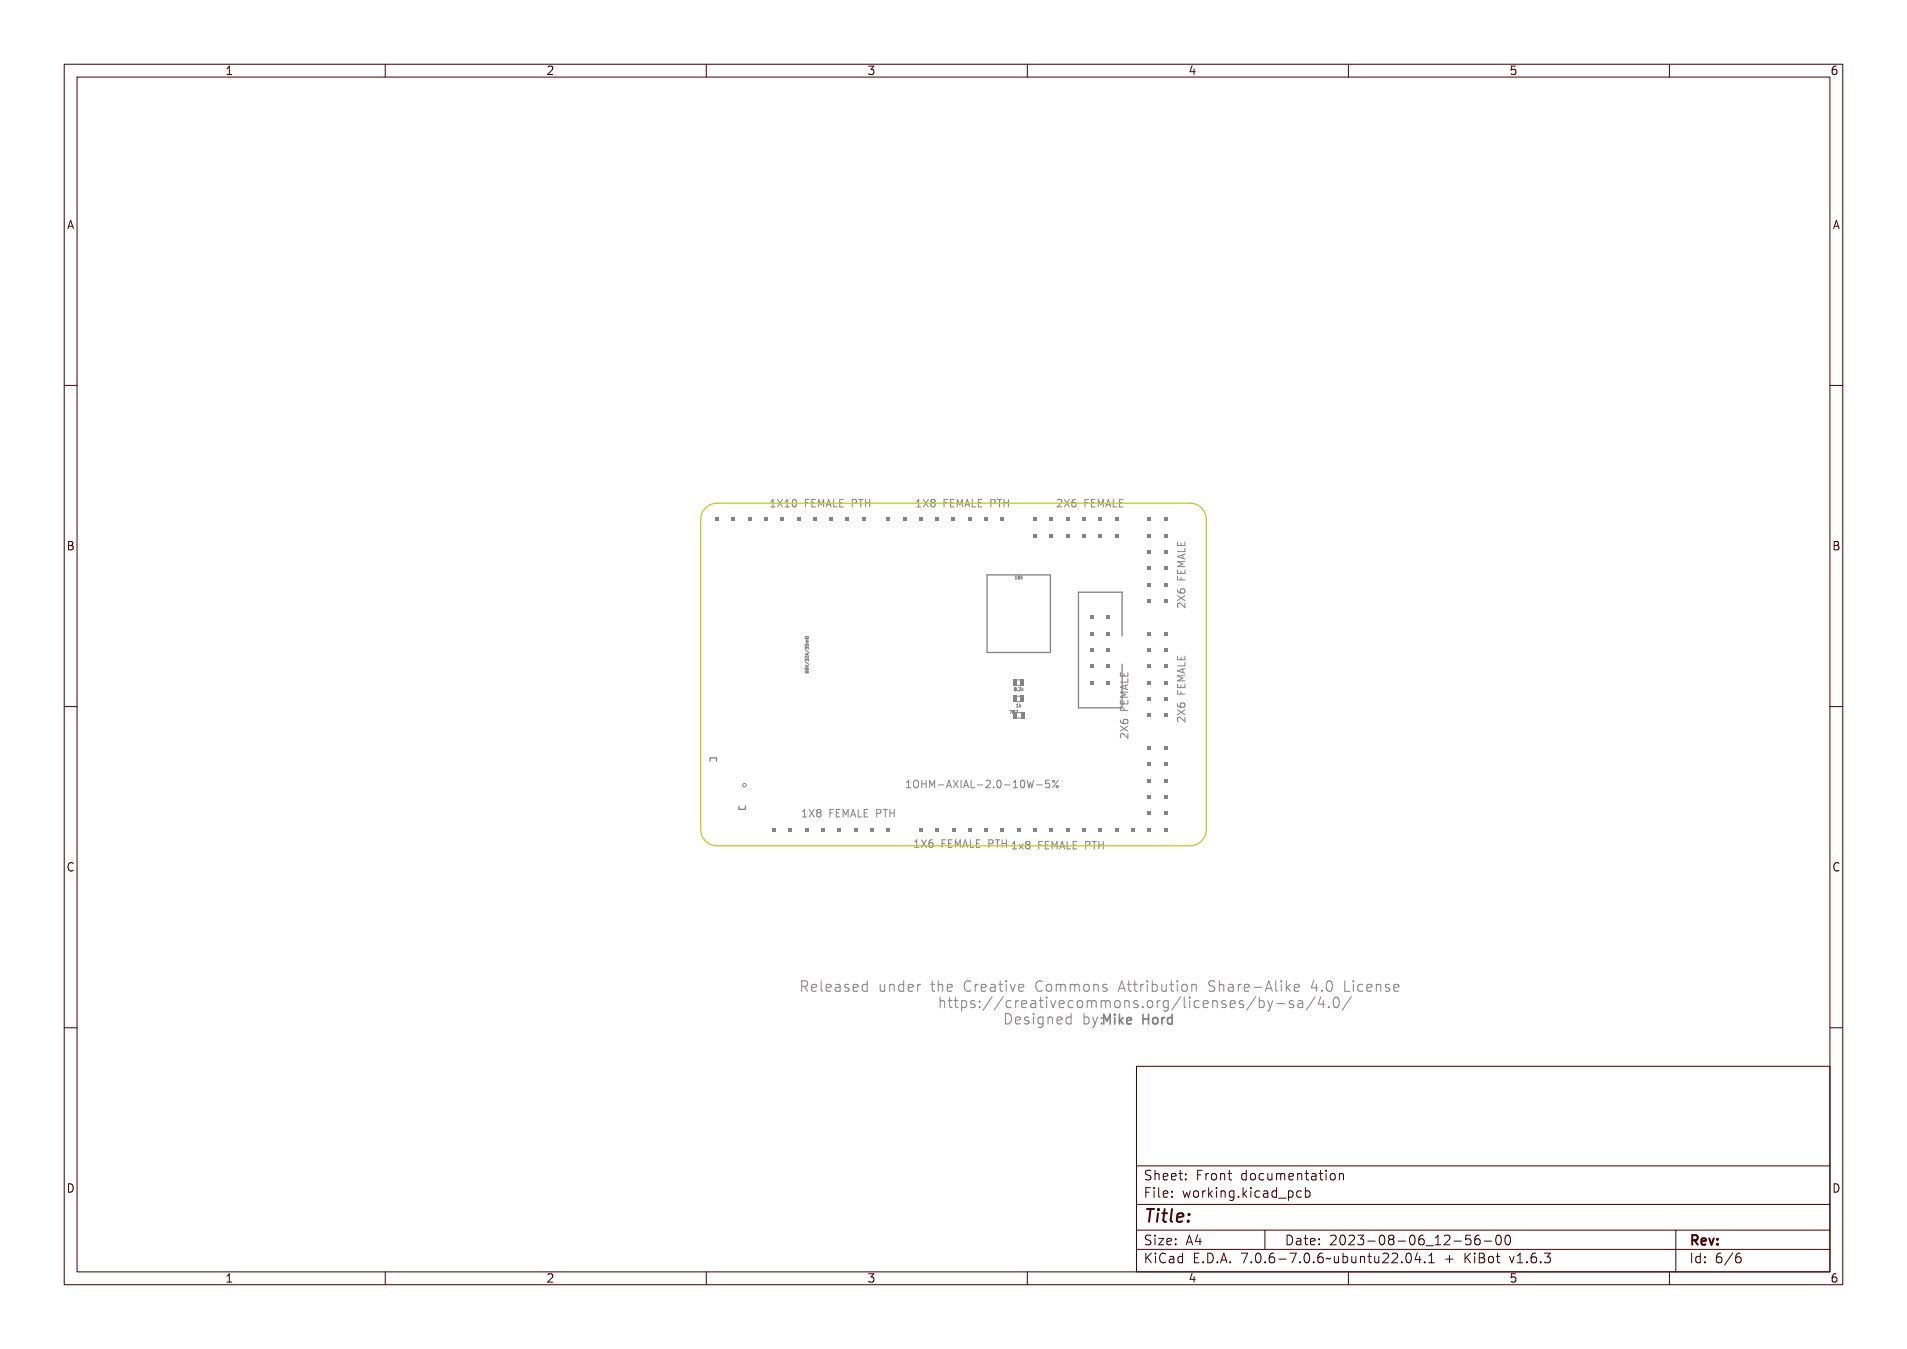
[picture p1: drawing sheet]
<svg xmlns="http://www.w3.org/2000/svg" width="297mm" height="210mm" viewBox="0 0 297 210" stroke-linecap="round" stroke-linejoin="round" font-family="sans-serif">
<defs><g id="words">
<text font-size="2.7" fill="#480000" x="178" y="190.3">Title:</text>
<g font-size="2.2" fill="#848484">
<text x="124.4" y="154.5">Released under the Creative Commons Attribution Share-Alike 4.0 License</text>
<text x="144.7" y="157.1">https://creativecommons.org/licenses/by-sa/4.0/</text>
<text x="156.1" y="159.6">Designed by:Mike Hord</text>
</g>
<g font-size="2" fill="#480000">
<text x="178" y="183.7">Sheet: Front documentation</text>
<text x="178" y="186.5">File: working.kicad_pcb</text>
<text x="178" y="193.9">Size: A4</text>
<text x="178" y="196.6">KiCad E.D.A. 7.0.6-7.0.6~ubuntu22.04.1 + KiBot v1.6.3</text>
<text x="200" y="193.9">Date: 2023-08-06_12-56-00</text>
<text x="263" y="196.6">Id: 6/6</text>
<text x="263" y="193.9">Rev:</text>
</g>
<g font-size="1.7" fill="#480000">
<text x="35" y="11.7">1</text>
<text x="85" y="11.7">2</text>
<text x="135" y="11.7">3</text>
<text x="185" y="11.7">4</text>
<text x="235" y="11.7">5</text>
<text x="285" y="11.7">6</text>
<text x="10.5" y="35.7">A</text>
<text x="285.5" y="35.7">A</text>
<text x="10.5" y="85.6">B</text>
<text x="285.5" y="85.6">B</text>
<text x="10.5" y="135.7">C</text>
<text x="285.5" y="135.7">C</text>
<text x="10.5" y="185.6">D</text>
<text x="285.5" y="185.6">D</text>
<text x="35" y="199.7">1</text>
<text x="85" y="199.7">2</text>
<text x="135" y="199.7">3</text>
<text x="185" y="199.7">4</text>
<text x="235" y="199.7">5</text>
<text x="285" y="199.7">6</text>
</g>
<g font-size="1.6" fill="#848484">
<text x="121.8" y="78.9">1X10 FEMALE PTH</text>
<text x="144.3" y="78.9">1X8 FEMALE PTH</text>
<text x="165.8" y="78.9">2X6 FEMALE</text>
<text x="175.8" y="115.2" transform="rotate(-90 175.8 115.2)">2X6 FEMALE</text>
<text x="140.9" y="122.8">1OHM-AXIAL-2.0-10W-5%</text>
<text x="126.5" y="127.1">1X8 FEMALE PTH</text>
<text x="142.2" y="132.1">1X6 FEMALE PTH</text>
<text x="157.4" y="132.3">1x8 FEMALE PTH</text>
</g>
<g font-size=".7" fill="#848484">
<text x="158.1" y="90.1">10k</text>
<text x="157.9" y="107.5">8.2k</text>
<text x="157.5" y="111.1">787</text>
<text x="158.3" y="110.1">1k</text>
</g>
</g></defs>
<path d="M171.4 158.1h.3l.3 .8 .2-.8h.3v1.5h-.2v-1.3l-.3 .8h-.1l-.3-.8v1.3h-.2zM172.8 158.5h.5v1h.3v.1h-.9v-.1h.4v-.9h-.3zM173.1 158.1h.2v.2h-.2zM174 158.1h.2v.9l.5-.5h.2l-.4 .4 .5 .7h-.2l-.5-.6-.1 .2v.4h-.2zM175.3 158.6a.49 .49 0 0 1 .6-.1 .49 .49 0 0 1 .2 .6h-.8a.42 .42 0 0 0 .3 .4 .42 .42 0 0 0 .5-.1v.2a.61 .61 0 0 1-.9-.1 .61 .61 0 0 1 .1-.9zM175.4 158.7h.3l.2 .3h-.6zM177.6 158.1h.2v.6h.5v-.6h.2v1.5h-.2v-.7h-.5v.7h-.2zM178.9 158.6a.53 .53 0 0 1 .8 .5 .53 .53 0 0 1-.8 .4l-.1-.4zM179 158.7h.1a.4 .4 0 0 1 .4 .4 .4 .4 0 0 1-.4 .4l-.1-.3zM180.2 158.5h.2v.2a.3 .3 0 0 1 .3-.2 .3 .3 0 0 1 .3 .2 .36 .36 0 0 0-.4 0 .36 .36 0 0 0-.2 .4v.5h-.2zM181.3 158.6l.3-.1 .3 .1v-.5h.2v1.5h-.2v-.1a.42 .42 0 0 1-.5 .1 .42 .42 0 0 1-.2-.5zM181.4 158.7h.1a.4 .4 0 0 1 .4 .4 .4 .4 0 0 1-.4 .4l-.1-.3z" fill="none" stroke="#848484" stroke-width=".27"/>
<g fill="none" stroke="#848484" stroke-width=".16">
<path d="M120 78.9h.7M120 78.1l.4-.4v1.2M121.1 77.7l.8 1.2M121.9 77.7l-.8 1.2M121.9 77.8l.4-.1v1h.3v.2h-.6v-.2h.2v-.8h-.3zM122.8 77.7h.1l.3 .5 .2-.5h.2l-.3 .6 .3 .6h-.1l-.3-.5-.3 .5h-.2l.4-.6zM123.8 77.8l.4-.1v1h.3v.2h-.7v-.2h.3v-.8h-.3zM124.8 77.9a.45 .45 0 0 1 .5 0 .45 .45 0 0 1 .1 .6 .39 .39 0 0 1-.5 .4 .39 .39 0 0 1-.2-.6zM124.9 77.9l.1-.1a.62 .62 0 0 1 0 1l-.2-.3zM126.6 77.7h.7v.2h-.5v.3h.4v.1h-.4v.6h-.2zM127.5 77.7h.7v.2h-.5v.3h.5v.1h-.5v.4h.5v.2h-.7zM128.4 77.7h.2l.2 .6 .2-.6h.2v1.2h-.2v-1l-.2 .6h-.1l-.2-.6v1h-.1z"/>
<path d="M129.6 77.7h.2l.4 1.2h-.2l-.1-.3h-.4l-.1 .3h-.1zM129.7 77.9l.2 .5h-.3zM130.3 77.7h.2v1h.5v.2h-.7zM131.3 77.7h.6v.2h-.5v.3h.5v.1h-.5v.4h.6v.2h-.7zM133.1 77.7a.59 .59 0 0 1 .7 .2l.1 .2a.39 .39 0 0 1-.6 .3v.5h-.2zM133.3 77.9h.2a.21 .21 0 0 1 .2 .2 .21 .21 0 0 1-.2 .2h-.2zM134 77.7h.8v.2h-.3v1h-.2v-1h-.3zM135 77.7h.1v.5h.4v-.5h.2v1.2h-.2v-.6h-.4v.6h-.1zM142.7 78.9h.7M142.7 78.1l.4-.4v1.2M143.8 77.7l.8 1.2M144.5 77.8l.4-.1v1h.2v.2h-.6v-.2h.2v-.8h-.2z"/>
<path d="M144.6 77.7l-.8 1.2M145.3 77.7h.1l.3 .5 .2-.5h.2l-.3 .6 .3 .6h-.1l-.3-.5-.3 .5h-.2l.4-.6zM146.4 77.8a.32 .32 0 0 1 .5 0 .32 .32 0 0 1-.1 .5 .33 .33 0 0 1 .1 .5 .33 .33 0 0 1-.5 0 .33 .33 0 0 1 .1-.5l-.2-.2zM148.2 77.7h.7v.2h-.5v.3h.4v.1h-.4v.6h-.2zM149.1 77.7h.7v.2h-.5v.3h.5v.1h-.5v.4h.5v.2h-.7zM150 77.7h.2l.2 .6 .2-.6h.2v1.2h-.2v-1l-.2 .6h-.1l-.2-.6v1h-.1zM151.2 77.7h.2l.3 1.2h-.1l-.1-.3h-.4l-.1 .3h-.1zM151.3 77.9l.2 .5h-.4zM151.9 77.7h.2v1h.5v.2h-.7zM152.9 77.7h.6v.2h-.5v.3h.5v.1h-.5v.4h.5v.2h-.6zM154.7 77.7a.59 .59 0 0 1 .7 .2l.1 .2a.39 .39 0 0 1-.6 .3v.5h-.2zM154.9 77.9h.2a.21 .21 0 0 1 .2 .2 .21 .21 0 0 1-.2 .2h-.2z"/>
<path d="M155.6 77.7h.8v.2h-.3v1h-.2v-1h-.3zM156.6 77.7h.1v.5h.4v-.5h.2v1.2h-.2v-.6h-.4v.6h-.1zM164.7 77.9l.4-.2 .3 .4-.8 .8h.8M165.9 77.8a.41 .41 0 0 1 .7 .1 .41 .41 0 0 1-.3 .6l-.2 .2h.5v.2h-.7l.3-.4a.32 .32 0 0 0 .2-.3 .32 .32 0 0 0-.2-.4l-.3 .1zM166.8 77.7h.2l.2 .5 .3-.5h.1l-.3 .6 .4 .6h-.2l-.3-.5-.3 .5h-.1l.3-.6zM167.9 77.9l.4-.2 .1 .1v.1a.34 .34 0 0 0-.4 0 .34 .34 0 0 0-.1 .4 .37 .37 0 0 1 .6 0 .37 .37 0 0 1-.2 .6 .37 .37 0 0 1-.5-.3zM169.7 77.7h.7v.2h-.5v.3h.5v.1h-.5v.6h-.2zM170.6 77.7h.7v.2h-.5v.3h.5v.1h-.5v.4h.5v.2h-.7zM171.5 77.7h.2l.2 .6 .2-.6h.2v1.2h-.1v-1l-.2 .6h-.2l-.2-.6v1h-.1zM172.7 77.7h.2l.4 1.2h-.2l-.1-.3h-.4l-.1 .3h-.1zM172.8 77.9l.2 .5h-.3zM173.5 77.7h.1v1h.6v.2h-.7z"/>
<path d="M174.4 77.7h.7v.2h-.6v.3h.5v.1h-.5v.4h.6v.2h-.7zM125.4 99.8l.1 .2h.1a.16 .16 0 0 1 .1-.2 .16 .16 0 0 1 .2 0 .16 .16 0 0 1-.1 .2 .13 .13 0 0 0 0-.1 .13 .13 0 0 0-.1-.1 .13 .13 0 0 0-.1 .2h-.2zM125.5 99l.4-.1v.2l-.2-.1a.15 .15 0 0 0-.2 0 .15 .15 0 0 0 0 .2l.4-.1v.2l-.1-.1a.2 .2 0 0 1-.3 0 .2 .2 0 0 1 0-.2zM125.5 99.4l.4-.1-.3 .1 .3 .1-.3 .1 .3 .1h-.4zM125.6 99.9v.2M125.6 99.9h.3M125.9 99.1v.1a.27 .27 0 0 0-.3-.1 .27 .27 0 0 0-.2 .2 .3 .3 0 0 0 .5 0v.2M125.9 99.7h-.3v.2M158.2 89.7l.1-.1v.5h.1h-.2h.1v-.4zM158.6 89.7a.21 .21 0 0 1 .2 .2 .21 .21 0 0 1-.3 .2zM158.6 89.7l.1 .1v.3zM158.9 89.6l.1 .3 .2-.1-.1 .1 .1 .2-.2-.2-.1 .2z"/>
<path d="M183.4 84.4v.5h1.1v-.5M183.4 88.7v.6h1.1v-.6M183.4 89.7v.6h1.1M183.4 91.8v.3a.79 .79 0 0 0 1.1 0l-.1-.4h-.4l-.2 .2v.2l.2 .2M183.4 92.7l1.1 .8M183.6 93l.5 .3 .6-.3v.1l-.5 .3 .5 .3v.2l-.6-.4-.5 .3v-.1l.4-.3-.4-.2zM183.6 90.2h.1v.6h.3v-.5h.1v.5h.6v.1h-1.1zM183.6 89.3h.1v.6h.3v-.5h.2v.5h.4v-.6h.1v.7h-1.1zM183.6 88.4h1.1v.1h-1l.6 .2v.1l-.6 .2h1v.2h-1.1v-.2l.5-.2-.5-.2zM183.6 87.7l1.1-.3v.1l-.3 .1v.4l.3 .1v.2l-1.1-.4zM183.6 87h1v-.5h.1v.7h-1.1zM183.6 85.6h.1v.5h.3v-.5h.2v.5h.4v-.5h.1v.7h-1.1z"/>
<path d="M183.6 92.2h.1a.34 .34 0 0 0 0 .4 .34 .34 0 0 0 .4 .1 .37 .37 0 0 1 .1-.5 .37 .37 0 0 1 .5 .1 .37 .37 0 0 1-.2 .5 .59 .59 0 0 1-1-.5zM183.6 94.1a.72 .72 0 0 1 1 .5v-.6h.1v.7l-.4-.2a.32 .32 0 0 0-.3-.3 .32 .32 0 0 0-.3 .3l.1 .2h-.2v-.1zM183.7 87.8l.6-.1v.3zM183.9 84.5v.4M183.9 88.9v.4M183.9 89.9v.4M184.2 86.4v.5M184.5 93.9v.7l-.8-.7-.3 .2 .1 .5M184.5 85.3v.6h-1.1M184.5 92.7l-1.1 .8M184.5 87.4h-1.1l.8 .4-.8 .4h1.1M184.5 86.3l-1.1 .4 1.1 .3"/>
<path d="M125.4 103l.6 .4M125.4 101.2l.6 .4M125.4 102.4l.5 .3-.5 .1 .4-.2zM125.4 102.1l.5 .3zM125.4 101l.5-.1-.1 .1 .1 .2zM125.4 100.5l.5 .3zM125.4 100.3v.2l.2 .1v-.3h.2v.3M125.4 101.1v-.3l.2 .1v-.1h.2v.3M125.4 102.9v-.3l.2 .2v-.2h.2v.3M125.4 104.5l.1 .2h.3v-.2h-.2l.1 .2M125.4 103.5l.5 .2-.5 .2M125.4 102.9a.23 .23 0 0 1 .3-.1 .23 .23 0 0 1 .1 .3h-.3z"/>
<path d="M125.4 103.3l.2 .2a.15 .15 0 0 1 .1-.2 .15 .15 0 0 1 .2 .1 .15 .15 0 0 1-.2 .1 .22 .22 0 0 1-.2 0 .22 .22 0 0 1-.1-.2zM125.4 101.7l.2 .1a.15 .15 0 0 1 .3 0 .15 .15 0 0 1-.1 .2l-.1-.2-.1 .1-.1-.1-.1 .2zM125.4 101.4l.2-.1 .2 .2 .1-.2v.3l-.4-.2-.1 .2zM125.4 100.2h.2a.15 .15 0 0 1 .3 0 .15 .15 0 0 1-.1 .2l-.1-.2-.1 .1-.1-.1-.1 .2zM125.5 104.1a.23 .23 0 0 1 .2-.1 .23 .23 0 0 1 .2 .2h-.1a.23 .23 0 0 1-.2 .1 .23 .23 0 0 1-.2-.2zM125.5 101.1l.2-.1v.1zM125.5 103h.3l-.2 .1zM125.6 100.1h.3M125.6 100.1h.1M125.8 101.7v.3M125.9 102.1v.3l-.4-.3-.1 .1 .1 .2M125.9 101.7l-.5 .1 .5 .2"/>
<path d="M157.3 110.6h.3M157.5 110.6h.3l-.1 .5 .1-.4zM158 110.6a.13 .13 0 0 1 .2 0 .13 .13 0 0 1-.1 .2 .14 .14 0 0 1 .1 .2 .14 .14 0 0 1-.2 0 .14 .14 0 0 1 0-.2zM158 107.1a.13 .13 0 0 1 .2 0 .13 .13 0 0 1-.1 .2 .14 .14 0 0 1 .1 .2 .14 .14 0 0 1-.2 0 .14 .14 0 0 1 0-.2zM158.3 110.6h.3l-.2 .5 .1-.4zM158.4 107.4l.1 .1zM158.7 107.1h.3l-.2 .4h.2h-.3l.2-.3zM159.1 107l.1 .3 .2-.1-.1 .1 .1 .2-.2-.2-.1 .2zM174.5 104.7v.5h1.2v-.5M174.7 113.3l.5 .4 .6-.4v.2l-.5 .2 .5 .3v.2l-.6-.4-.5 .4v-.2l.4-.3-.4-.2zM174.7 110.6h.1v.5h.3v-.5h.2v.5h.5v.1h-1.1zM174.7 109.7h.1v.5h.3v-.5h.2v.5h.4v-.6h.1v.7h-1.1z"/>
<path d="M174.7 108.7h1.1v.1h-1l.6 .2v.1l-.6 .2h1v.2h-1.1v-.2l.5-.2-.5-.2zM174.7 108l1.1-.3v.2h-.3v.4l.3 .1v.2l-1.1-.4zM174.7 107.4h1v-.6h.1v.7h-1.1zM174.7 105.9h.1v.5h.3v-.5h.2v.5h.4v-.5h.1v.7h-1.1zM174.7 112.5h.1a.33 .33 0 0 0 0 .4 .33 .33 0 0 0 .4 .1 .37 .37 0 0 1 .1-.5 .37 .37 0 0 1 .5 .1 .37 .37 0 0 1-.2 .6 .59 .59 0 0 1-.9-.6zM174.7 114.5a.72 .72 0 0 1 1 .4v-.5h.1v.6l-.4-.2a.32 .32 0 0 0-.3-.3 .32 .32 0 0 0-.3 .3l.1 .2h-.2v-.1zM174.8 108.1l.6-.1v.3zM175 104.9v.3M183.4 102.2v.5h1.1v-.5M183.4 106.5v.5h1.1v-.5M183.4 107.5v.6h1.1M183.4 109.6v.3a.79 .79 0 0 0 1.1 0l-.1-.4-.4-.1-.2 .3 .1 .3 .1 .1"/>
<path d="M183.4 110.5l1.1 .8M183.6 110.8l.5 .3 .6-.3v.1l-.5 .3 .5 .3v.2l-.6-.4-.5 .3v-.1l.4-.3-.4-.2zM183.6 108h.1v.5h.3v-.4h.1v.4h.6v.2h-1.1zM183.6 107.1h.1v.5h.3v-.5h.2v.5h.4v-.5h.1v.7h-1.1zM183.6 106.1h1.1v.2h-1l.6 .2v.1l-.6 .2h1v.1h-1.1v-.2l.5-.2-.5-.2zM183.6 105.5l1.1-.3v.1l-.3 .1v.4l.3 .1v.1l-1.1-.3zM183.6 104.8h1v-.5h.1v.7h-1.1zM183.6 103.4h.1v.5h.3v-.5h.2v.5h.4v-.5h.1v.6h-1.1zM183.6 110h.1a.33 .33 0 0 0 0 .4 .33 .33 0 0 0 .4 .1 .37 .37 0 0 1 .1-.6 .37 .37 0 0 1 .5 .2 .37 .37 0 0 1-.2 .5 .59 .59 0 0 1-1-.5zM183.6 111.9a.72 .72 0 0 1 1 .4v-.5h.1v.7l-.4-.2a.32 .32 0 0 0-.3-.3 .32 .32 0 0 0-.3 .3l.1 .2h-.2v-.2zM183.7 105.6l.6-.2v.4zM183.9 102.3v.4"/>
<path d="M183.9 106.7v.3M183.9 107.7v.4M184.2 104.2v.5M184.5 111.7v.7l-.8-.7-.3 .2 .1 .4M184.5 103.1v.6h-1.1M184.5 110.5l-1.1 .8M184.5 105.2h-1.1l.8 .4-.8 .4h1.1M184.5 104l-1.1 .4 1.1 .4M125 127.2h.6M125 126.3l.3-.3v1.2M126 126l.8 1.2M126.7 126h.4v1h.2v.1h-.6v-.1h.2v-.9l-.2 .1z"/>
<path d="M126.8 126l-.8 1.2M127.5 126h.2l.2 .4 .3-.4h.1l-.3 .5 .4 .6h-.2l-.3-.5-.3 .5h-.2l.4-.6zM128.6 126.1a.32 .32 0 0 1 .5-.1 .32 .32 0 0 1-.1 .5 .33 .33 0 0 1 .1 .5 .33 .33 0 0 1-.5 0 .33 .33 0 0 1 .1-.5l-.2-.1zM130.4 126h.7v.1h-.5v.4h.4v.1h-.4v.5h-.2zM131.3 126h.7v.1h-.5v.4h.5v.1h-.5v.4h.5v.1h-.7zM132.2 126h.2l.2 .6 .2-.6h.2v1.1h-.2v-1l-.2 .6h-.1l-.2-.6v1h-.1zM133.4 126h.2l.4 1.1h-.2l-.1-.3h-.4l-.1 .3h-.1zM133.5 126.1l.2 .6h-.3zM134.2 126h.1v1h.6v.1h-.7zM135.1 126h.7v.1h-.6v.4h.5v.1h-.5v.4h.6v.1h-.7zM137 126a.59 .59 0 0 1 .6 .2l.1 .1a.39 .39 0 0 1-.6 .4v.4h-.1zM137.1 126.1h.2a.21 .21 0 0 1 .2 .2 .21 .21 0 0 1-.2 .2h-.2z"/>
<path d="M137.8 126h.8v.1h-.3v1h-.2v-1h-.3zM138.8 126h.1v.5h.5v-.5h.1v1.1h-.1v-.5h-.5v.5h-.1zM141.1 121.7l.4-.1v1.1h.2v.1h-.6v-.1h.2v-.9h-.2zM142 121.8a.46 .46 0 0 1 .6 0 .46 .46 0 0 1 .1 .6 .4 .4 0 0 1-.5 .4 .4 .4 0 0 1-.3-.6zM142.2 121.8h.1a.6 .6 0 0 1 0 .9l-.2-.3zM142.3 131l.4-.1v1h.3v.2h-.6v-.2h.2v-.8h-.3zM142.9 121.6h.1v.5h.4v-.5h.2v1.2h-.2v-.6h-.4v.6h-.1zM143.2 130.9h.1l.3 .4 .2-.4h.2l-.3 .6 .3 .6h-.2l-.2-.5-.3 .5h-.2l.4-.6zM143.8 121.6h.2l.2 .6 .2-.6h.2v1.2h-.2v-1l-.2 .6h-.1l-.2-.6v1h-.1zM144.2 131.1l.4-.2h.2v.2a.34 .34 0 0 0-.4 0 .34 .34 0 0 0-.1 .4 .37 .37 0 0 1 .5 0 .37 .37 0 0 1-.1 .6 .37 .37 0 0 1-.5-.3zM144.9 122.3h.4v.1h-.4zM145.9 121.6h.2l.4 1.2h-.2l-.1-.3h-.4v.3h-.2z"/>
<path d="M146 121.8l.2 .6h-.3zM146.1 130.9h.6v.1h-.5v.4h.5v.1h-.5v.6h-.1zM146.6 121.6h.1l.3 .5 .2-.5h.2l-.3 .6 .3 .6h-.1l-.3-.5-.3 .5h-.2l.4-.6zM147 130.9h.7v.1h-.6v.4h.5v.1h-.5v.4h.6v.2h-.7zM147.6 121.6h.6v.2h-.2v.9h.2v.1h-.6v-.1h.2v-.9h-.2zM147.8 130.9h.2l.2 .6 .2-.6h.2v1.2h-.1v-1l-.2 .5h-.1l-.2-.5v1h-.2zM148.7 121.6h.2l.4 1.2h-.2l-.1-.3h-.4v.3h-.2zM148.8 121.8l.2 .6h-.3zM149.1 130.9h.2l.3 1.2h-.1l-.1-.3h-.4l-.1 .3h-.2zM149.2 131.1l.1 .5h-.3zM149.5 121.6h.1v1.1h.6v.1h-.7zM149.8 130.9h.2v1h.5v.2h-.7z"/>
<path d="M150.5 122.3h.4v.1h-.4zM150.7 130.9h.7v.1h-.5v.4h.5v.1h-.5v.4h.5v.2h-.7zM151.3 121.7a.41 .41 0 0 1 .6 .1 .41 .41 0 0 1-.2 .6l-.2 .3h.5v.1h-.7l.2-.4a.32 .32 0 0 0 .3-.3 .32 .32 0 0 0-.3-.3l-.2 .1zM152.5 122.6h.2v.2h-.2zM152.6 130.9a.59 .59 0 0 1 .7 .2v.2a.39 .39 0 0 1-.5 .3v.5h-.2zM152.8 131h.1a.21 .21 0 0 1 .3 .3 .21 .21 0 0 1-.3 .2h-.1zM153.2 121.8a.45 .45 0 0 1 .6 0 .45 .45 0 0 1 .1 .6 .39 .39 0 0 1-.5 .4 .39 .39 0 0 1-.2-.6zM153.4 130.9h.9v.1h-.4v1.1h-.1v-1.1h-.4zM153.4 121.8l.1-.1a.62 .62 0 0 1 0 1l-.2-.3zM154.3 122.3h.4v.1h-.4zM154.4 130.9h.2v.5h.4v-.5h.2v1.2h-.2v-.6h-.4v.6h-.2zM155.1 121.7l.4-.1v1.1h.3v.1h-.7v-.1h.3v-.9h-.3z"/>
<path d="M156.1 121.8a.45 .45 0 0 1 .5 0 .45 .45 0 0 1 .1 .6 .39 .39 0 0 1-.5 .4 .39 .39 0 0 1-.2-.6zM156.1 130.7v1.2M156.1 131.3h.6M156.2 121.8l.1-.1a.62 .62 0 0 1 0 1l-.2-.3zM156.7 130.7v1.2M156.8 121.6h.2l.1 1 .1-.6h.2l.1 .6 .1-1h.1l-.1 1.2h-.2l-.1-.7-.2 .7h-.1zM157.6 131.2h.4v1h.2v.1h-.6v-.1h.2v-.9l-.2 .1zM158 122.3h.4v.1h-.4zM158.4 131.5h.2l.2 .3 .2-.3h.2l-.3 .4 .3 .4h-.2l-.2-.3-.3 .3h-.1l.3-.4zM158.8 121.6h.6v.2h-.4v.3a.42 .42 0 0 1 .5 .5 .42 .42 0 0 1-.7 .2v-.2a.3 .3 0 0 0 .4 .1 .3 .3 0 0 0 .1-.5 .3 .3 0 0 0-.5 0zM159.5 131.2a.32 .32 0 0 1 .5 0 .32 .32 0 0 1-.1 .5 .33 .33 0 0 1 .1 .5 .33 .33 0 0 1-.5 0 .33 .33 0 0 1 .1-.5l-.2-.2zM159.7 122.4l.8-.4v.1l-.8 .3z"/>
<path d="M161.3 131.2h.7v.1h-.5v.3h.4v.2h-.4v.5h-.2zM161.4 122.2h.9M162.2 131.2h.7v.1h-.5v.3h.5v.2h-.5v.4h.5v.1h-.7zM163.1 131.2h.2l.2 .6 .2-.6h.2v1.1h-.2v-1l-.2 .6h-.1l-.2-.6v1h-.1zM163.4 121.5h-.5l-.1 .5 .2-.1 .4 .1 .1 .1-.1 .4-.1 .1-.5-.1M164.3 131.2h.2l.4 1.1h-.2l-.1-.3h-.4l-.1 .3h-.1zM164.4 131.3l.2 .6h-.3zM164.8 121.5l-.9 1.1M165 131.2h.2v1h.5v.1h-.7zM166 131.2h.6v.1h-.5v.3h.5v.2h-.5v.4h.6v.1h-.7zM167.8 131.2a.59 .59 0 0 1 .7 .2l.1 .1a.39 .39 0 0 1-.6 .4v.4h-.2zM168 131.3h.2a.21 .21 0 0 1 .2 .2 .21 .21 0 0 1-.2 .2h-.2z"/>
<path d="M168.7 131.2h.8v.1h-.3v1h-.2v-1h-.3zM169.7 131.2h.1v.4h.4v-.4h.2v1.1h-.2v-.5h-.4v.5h-.1zM171.1 131v1.2M171.1 131.5h.7M171.8 131v1.2M124.5 152.9a.8 .8 0 0 1 1 .3v.3l-.3 .3 .5 .7h-.2l-.3-.5-.3-.1h-.2v.6h-.2zM124.7 153.1h.3a.29 .29 0 0 1 .3 .3 .29 .29 0 0 1-.3 .3h-.3zM126 153.5a.53 .53 0 0 1 .6-.1 .53 .53 0 0 1 .3 .6h-.9a.46 .46 0 0 0 .3 .4 .46 .46 0 0 0 .5-.1v.2a.66 .66 0 0 1-.9-.1 .66 .66 0 0 1 .1-.9zM126.1 153.6l.4-.1 .2 .3h-.7zM127.2 152.9h.5v1.3l.1 .2h.3v.1a.44 .44 0 0 1-.6-.4v-1.1h-.3zM128.6 153.5a.53 .53 0 0 1 .6-.1 .53 .53 0 0 1 .3 .6h-.9a.46 .46 0 0 0 .3 .4 .46 .46 0 0 0 .5-.1v.2a.66 .66 0 0 1-.8-.1 .66 .66 0 0 1 0-.9zM128.8 153.6l.3-.1 .2 .3h-.7z"/>
<path d="M129.9 153.4a.55 .55 0 0 1 .6-.1 .55 .55 0 0 1 .3 .5v.7h-.2v-.1a.42 .42 0 0 1-.6 .2 .42 .42 0 0 1-.2-.6 .42 .42 0 0 1 .5-.2h.3a.38 .38 0 0 0-.3-.4 .38 .38 0 0 0-.4 .2zM130 154l.6-.1a.34 .34 0 0 1-.2 .4 .34 .34 0 0 1-.4 0zM131.3 153.4h.6l.1 .2a.3 .3 0 0 0-.4-.2 .3 .3 0 0 0-.2 .4 .45 .45 0 0 1 .5 .1 .45 .45 0 0 1 0 .6h-.6h-.1v-.2a.42 .42 0 0 0 .6-.1v-.1a.46 .46 0 0 1-.5-.2 .46 .46 0 0 1 0-.5zM132.5 153.5a.53 .53 0 0 1 .7-.1 .53 .53 0 0 1 .2 .6h-.8a.46 .46 0 0 0 .3 .4 .46 .46 0 0 0 .5-.1v.2a.66 .66 0 0 1-.9-.1 .66 .66 0 0 1 0-.9zM132.7 153.6l.4-.1 .1 .3h-.6zM133.8 153.5l.4-.2 .3 .2v-.6h.2v1.6h-.2v-.1a.45 .45 0 0 1-.6 .1 .45 .45 0 0 1-.2-.6zM134 153.6a.25 .25 0 0 1 .4 0l.1 .3a.36 .36 0 0 1-.3 .5 .53 .53 0 0 1-.2-.8zM136.4 153.3h.2v.9l.2 .2 .3-.2v-.9h.2v1.2h-.2v-.1a.38 .38 0 0 1-.5 .1 .38 .38 0 0 1-.2-.4zM137.7 153.3h.2v.2a.39 .39 0 0 1 .5-.2 .39 .39 0 0 1 .2 .5v.7h-.2v-.8l-.2-.2-.3 .2v.8h-.2zM139.1 153.5l.3-.2 .3 .2v-.6h.2v1.6h-.2v-.1a.45 .45 0 0 1-.6 .1 .45 .45 0 0 1-.2-.6zM139.2 153.6a.25 .25 0 0 1 .4 0l.1 .3a.36 .36 0 0 1-.3 .5 .53 .53 0 0 1-.2-.8zM140.4 153.5a.53 .53 0 0 1 .7-.1 .53 .53 0 0 1 .2 .6h-.8a.46 .46 0 0 0 .3 .4 .46 .46 0 0 0 .5-.1v.2a.66 .66 0 0 1-.9-.1 .66 .66 0 0 1 0-.9z"/>
<path d="M140.6 153.6l.3-.1 .2 .3h-.6zM141.8 153.3h.2v.3a.33 .33 0 0 1 .3-.3 .33 .33 0 0 1 .4 .3 .39 .39 0 0 0-.5-.1 .39 .39 0 0 0-.2 .4v.6h-.2zM144.5 153h.2v.3h.5v.2h-.5v.8l.1 .1h.4v.1a.45 .45 0 0 1-.7-.4v-.6h-.3v-.2h.3zM144.9 155.4h.2v.7a.39 .39 0 0 1 .5-.2 .39 .39 0 0 1 .2 .4v.8h-.2v-.9l-.2-.2-.3 .2v.9h-.2zM145.6 152.9h.2v.6a.39 .39 0 0 1 .5-.2 .39 .39 0 0 1 .2 .5v.7h-.2v-.8l-.2-.2-.3 .2v.8h-.2zM146.5 155.5h.2v.4h.4v.1h-.4v.8l.1 .1h.3v.2a.45 .45 0 0 1-.6-.4v-.7h-.4v-.1h.4zM147 153.5a.53 .53 0 0 1 .6-.1 .53 .53 0 0 1 .3 .6h-.9a.46 .46 0 0 0 .3 .4 .46 .46 0 0 0 .5-.1v.2a.66 .66 0 0 1-.9-.1 .66 .66 0 0 1 .1-.9zM147.1 153.6l.4-.1 .2 .3h-.7zM147.8 155.5h.2v.4h.4v.1h-.4v.8l.1 .1h.3v.2a.45 .45 0 0 1-.6-.4v-.7h-.3v-.1h.3zM148.8 155.9h.2v.1a.45 .45 0 0 1 .6-.1 .45 .45 0 0 1 .2 .6 .45 .45 0 0 1-.2 .5 .45 .45 0 0 1-.6-.1v.6h-.2zM149.2 156a.43 .43 0 0 1 .4 .5 .43 .43 0 0 1-.4 .4l-.2-.4zM149.6 153.1l.3-.2h.3l.2 .1v.2a.47 .47 0 0 0-.5 0 .47 .47 0 0 0-.2 .5 .47 .47 0 0 0 .2 .6 .47 .47 0 0 0 .5 0v.2a.67 .67 0 0 1-.7-.1 .67 .67 0 0 1-.2-.7z"/>
<path d="M150.3 155.9h.6l.1 .2a.3 .3 0 0 0-.4-.1 .3 .3 0 0 0-.2 .3 .45 .45 0 0 1 .5 .2 .45 .45 0 0 1 0 .5l-.6 .1-.1-.1v-.2a.42 .42 0 0 0 .6-.1v-.1a.46 .46 0 0 1-.5-.2 .46 .46 0 0 1 0-.5zM151 153.3h.2v.3a.33 .33 0 0 1 .3-.3 .33 .33 0 0 1 .4 .3 .39 .39 0 0 0-.5-.1 .39 .39 0 0 0-.2 .4v.6h-.2zM151.8 155.9h.2v.4h-.2zM151.8 156.7h.2v.4h-.2zM152.2 153.5a.53 .53 0 0 1 .7-.1 .53 .53 0 0 1 .2 .6h-.8a.46 .46 0 0 0 .3 .4 .46 .46 0 0 0 .5-.1v.2a.66 .66 0 0 1-.9-.1 .66 .66 0 0 1 0-.9zM152.4 153.6l.3-.1 .2 .3h-.6zM153.5 153.4a.55 .55 0 0 1 .6-.1 .55 .55 0 0 1 .3 .5v.7h-.2v-.1a.42 .42 0 0 1-.6 .2 .42 .42 0 0 1-.2-.6 .42 .42 0 0 1 .5-.2h.3a.38 .38 0 0 0-.3-.4 .38 .38 0 0 0-.4 .2zM153.5 155.5h.2l-.8 1.8h-.2zM153.7 154l.5-.1a.34 .34 0 0 1-.2 .4 .34 .34 0 0 1-.4 0zM154.8 155.5h.2l-.8 1.8h-.2zM155 153h.2v.3h.5v.2h-.5v.8l.1 .1h.4v.1a.45 .45 0 0 1-.7-.4v-.6h-.3v-.2h.3zM155.6 156l.5-.1h.2v.2a.43 .43 0 0 0-.6 .1 .43 .43 0 0 0 0 .6 .43 .43 0 0 0 .6 0v.2a.63 .63 0 0 1-.8-.1 .63 .63 0 0 1 .1-.9z"/>
<path d="M156.1 153.3h.5v1.1h.4v.1h-.9v-.1h.3v-.9h-.3zM156.3 158a.82 .82 0 0 1 1 .8 .82 .82 0 0 1-1 .8zM156.4 152.9h.2v.2h-.2zM156.5 158.2a.62 .62 0 0 1 .6 .6 .62 .62 0 0 1-.5 .6h-.1zM156.9 155.9h.2v.2a.33 .33 0 0 1 .3-.3 .33 .33 0 0 1 .3 .3 .39 .39 0 0 0-.4 0 .39 .39 0 0 0-.2 .4v.6h-.2zM157.3 153.3h.2l.3 1 .4-1h.2l-.4 1.2h-.3zM157.7 158.6a.53 .53 0 0 1 .7-.2 .53 .53 0 0 1 .2 .7h-.8a.46 .46 0 0 0 .3 .4 .46 .46 0 0 0 .5-.1v.2a.66 .66 0 0 1-.9-.2 .66 .66 0 0 1 0-.8zM157.9 158.6h.3l.2 .3h-.6zM158.1 156a.53 .53 0 0 1 .7-.1 .53 .53 0 0 1 .2 .6h-.8a.46 .46 0 0 0 .3 .4 .46 .46 0 0 0 .5-.1v.2a.66 .66 0 0 1-.9-.1 .66 .66 0 0 1 0-.9zM158.3 156.1l.3-.1 .2 .4h-.6zM158.8 153.5a.53 .53 0 0 1 .6-.1 .53 .53 0 0 1 .3 .6h-.9a.46 .46 0 0 0 .3 .4 .46 .46 0 0 0 .5-.1v.2a.66 .66 0 0 1-.8-.1 .66 .66 0 0 1 0-.9zM158.9 153.6l.4-.1 .2 .3h-.7z"/>
<path d="M159.1 158.5l.6-.1 .1 .3a.3 .3 0 0 0-.4-.2 .3 .3 0 0 0-.2 .4 .45 .45 0 0 1 .5 .1 .45 .45 0 0 1 0 .5l-.6 .1h-.1v-.2a.42 .42 0 0 0 .6-.1v-.1a.46 .46 0 0 1-.5-.2 .46 .46 0 0 1 0-.5zM159.4 155.9a.55 .55 0 0 1 .6 0 .55 .55 0 0 1 .3 .5v.7h-.2v-.2a.42 .42 0 0 1-.6 .2 .42 .42 0 0 1-.2-.5 .42 .42 0 0 1 .5-.3h.3a.38 .38 0 0 0-.3-.3 .38 .38 0 0 0-.4 .1zM159.6 156.5h.5a.34 .34 0 0 1-.2 .4 .34 .34 0 0 1-.4-.1zM160.3 158.4h.5v1.1h.4v.1h-1v-.1h.4v-.9h-.3zM160.6 158h.2v.2h-.2zM160.9 155.5h.2v.4h.4v.1h-.4v.8l.1 .1h.3v.2a.45 .45 0 0 1-.6-.4v-.7h-.3v-.1h.3zM161.4 153.1l.3-.2h.3l.3 .1v.2a.47 .47 0 0 0-.6 0 .47 .47 0 0 0-.2 .5 .47 .47 0 0 0 .2 .6 .47 .47 0 0 0 .6 0v.2a.67 .67 0 0 1-.8-.1 .67 .67 0 0 1-.2-.7zM161.6 158.6l.4-.2 .3 .2v-.2h.2v1.1a.54 .54 0 0 1-.3 .5 .54 .54 0 0 1-.6 0v-.2a.4 .4 0 0 0 .5 .1 .4 .4 0 0 0 .2-.5 .45 .45 0 0 1-.6 .2 .45 .45 0 0 1-.2-.6zM161.8 158.7l.1-.1a.42 .42 0 0 1 .4 .4 .42 .42 0 0 1-.4 .4l-.2-.2zM162 155.9h.5v1h.4v.2h-1v-.2h.4v-.9h-.3zM162.3 155.4h.2v.3h-.2zM162.7 153.5a.57 .57 0 0 1 .9 .4 .57 .57 0 0 1-.9 .5l-.1-.5z"/>
<path d="M162.9 153.6a.28 .28 0 0 1 .3-.1 .28 .28 0 0 1 .2 .2v.2a.36 .36 0 0 1-.3 .5 .51 .51 0 0 1-.2-.8zM162.9 158.4h.2v.2a.39 .39 0 0 1 .5-.2 .39 .39 0 0 1 .2 .5v.7h-.2v-.9l-.2-.1-.3 .2v.8h-.2zM163.2 155.9h.2l.3 1 .4-1h.2l-.5 1.2h-.2zM163.9 153.3h.1v.1a.24 .24 0 0 1 .3-.1 .24 .24 0 0 1 .2 .2l.1-.2h.2a1.4 1.4 0 0 1 .2 1.2h-.2v-.9l-.2-.1-.1 .2v.8h-.2v-.9l-.1-.1-.2 .2v.8h-.1zM164.3 158.6a.53 .53 0 0 1 .6-.2 .53 .53 0 0 1 .3 .7h-.9a.46 .46 0 0 0 .3 .4 .46 .46 0 0 0 .5-.1v.2a.66 .66 0 0 1-.8-.2 .66 .66 0 0 1 0-.8zM164.4 158.6h.4l.2 .3h-.7zM164.7 156a.53 .53 0 0 1 .6-.1 .53 .53 0 0 1 .3 .6h-.9a.46 .46 0 0 0 .3 .4 .46 .46 0 0 0 .5-.1v.2a.66 .66 0 0 1-.9-.1 .66 .66 0 0 1 .1-.9zM164.8 156.1l.4-.1 .2 .4h-.7zM165.2 153.3h.2v.1a.24 .24 0 0 1 .2-.1 .24 .24 0 0 1 .2 .2l.1-.2h.2a1.4 1.4 0 0 1 .2 1.2h-.2v-.9l-.1-.1-.2 .2v.8h-.2v-.9l-.1-.1-.1 .2v.8h-.2zM165.6 158.6l.3-.2 .3 .2v-.6h.2v1.6h-.2v-.1a.45 .45 0 0 1-.6 .1 .45 .45 0 0 1-.2-.6zM165.7 158.7a.25 .25 0 0 1 .4 0l.1 .3a.36 .36 0 0 1-.3 .5 .53 .53 0 0 1-.2-.8zM166.1 156l.5-.1h.2v.2a.43 .43 0 0 0-.6 .1 .43 .43 0 0 0 0 .6 .43 .43 0 0 0 .6 0v.2a.63 .63 0 0 1-.8-.1 .63 .63 0 0 1 .1-.9z"/>
<path d="M166.6 153.5a.57 .57 0 0 1 1 .4 .57 .57 0 0 1-1 .5l-.1-.5zM166.8 153.6a.28 .28 0 0 1 .3-.1 .28 .28 0 0 1 .2 .2v.2a.36 .36 0 0 1-.3 .5 .51 .51 0 0 1-.2-.8zM167.3 156a.57 .57 0 0 1 .9 .5 .57 .57 0 0 1-.9 .4l-.2-.4zM167.4 156.1a.28 .28 0 0 1 .3-.1 .28 .28 0 0 1 .2 .3l.1 .2a.36 .36 0 0 1-.3 .4 .51 .51 0 0 1-.3-.8zM167.9 153.3h.2v.2a.39 .39 0 0 1 .5-.2 .39 .39 0 0 1 .2 .5v.7h-.2v-.8l-.2-.2-.3 .2v.8h-.2zM168.1 158h.2v.6a.45 .45 0 0 1 .6-.2 .45 .45 0 0 1 .2 .6 .46 .46 0 0 1-.2 .6 .46 .46 0 0 1-.6-.1v.1h-.2zM168.4 158.7a.25 .25 0 0 1 .4 0l.1 .3a.36 .36 0 0 1-.3 .5 .53 .53 0 0 1-.2-.8zM168.4 155.9h.2v.1a.24 .24 0 0 1 .2-.2 .24 .24 0 0 1 .2 .2l.2-.1h.2a1.4 1.4 0 0 1 .1 1.2h-.2v-.9l-.1-.2-.1 .2v.9h-.2v-.9l-.1-.2-.2 .2v.9h-.2zM169.3 153.4h.6l.1 .2a.3 .3 0 0 0-.3-.2 .3 .3 0 0 0-.2 .4 .45 .45 0 0 1 .5 .1 .45 .45 0 0 1 0 .6h-.7h-.1v-.2a.42 .42 0 0 0 .7-.1l-.1-.1a.46 .46 0 0 1-.4-.2 .46 .46 0 0 1-.1-.5zM169.4 158.4h.2l.3 1 .4-1h.2l-.4 1a.6 .6 0 0 1-.7 .7v-.2h.3l.1-.3zM169.7 155.9h.2v.1a.24 .24 0 0 1 .2-.2 .24 .24 0 0 1 .3 .2l.1-.1h.2a1.4 1.4 0 0 1 .1 1.2h-.1v-.9l-.2-.2-.1 .2v.9h-.2v-.9l-.1-.2-.2 .2v.9h-.2zM171.1 158.5h.2v.3h-.2z"/>
<path d="M171.1 159.3h.2v.3h-.2zM171.2 156a.57 .57 0 0 1 .9 .5 .57 .57 0 0 1-.9 .4l-.1-.4zM171.4 156.1a.28 .28 0 0 1 .3-.1 .28 .28 0 0 1 .2 .3v.2a.36 .36 0 0 1-.3 .4 .51 .51 0 0 1-.2-.8zM172.1 152.9h.3l.5 1.6h-.2l-.1-.4h-.6l-.1 .4h-.2zM172.3 153.1l.2 .8h-.4zM172.5 155.9h.2v.2a.39 .39 0 0 1 .4-.2 .39 .39 0 0 1 .3 .4v.8h-.2v-.9l-.3-.2-.2 .2v.9h-.2zM173.4 153h.2v.3h.4v.2h-.4v.8l.1 .1h.3v.1a.45 .45 0 0 1-.6-.4v-.6h-.3v-.2h.3zM173.9 155.9h.6l.1 .2a.3 .3 0 0 0-.4-.1 .3 .3 0 0 0-.2 .3 .45 .45 0 0 1 .5 .2 .45 .45 0 0 1 0 .5l-.6 .1-.1-.1v-.2a.42 .42 0 0 0 .7-.1l-.1-.1a.46 .46 0 0 1-.5-.2 .46 .46 0 0 1 0-.5zM174.7 153h.2v.3h.4v.2h-.4v.8l.1 .1h.3v.1a.45 .45 0 0 1-.6-.4v-.6h-.3v-.2h.3zM175.4 156.7h.3v.4h-.3zM175.9 153.3h.2v.3a.33 .33 0 0 1 .4-.3 .33 .33 0 0 1 .3 .3 .39 .39 0 0 0-.5-.1 .39 .39 0 0 0-.2 .4v.6h-.2zM176.5 156a.57 .57 0 0 1 .9 .5 .57 .57 0 0 1-.9 .4l-.2-.4z"/>
<path d="M176.6 156.1a.28 .28 0 0 1 .3-.1 .28 .28 0 0 1 .2 .3l.1 .2a.36 .36 0 0 1-.4 .4 .51 .51 0 0 1-.2-.8zM177.1 153.3h.5v1.1h.4v.1h-.9v-.1h.4v-.9h-.4zM177.5 152.9h.1v.2h-.1zM177.9 155.9h.2v.2a.33 .33 0 0 1 .3-.3 .33 .33 0 0 1 .3 .3 .39 .39 0 0 0-.4 0 .39 .39 0 0 0-.2 .4v.6h-.2zM178.4 152.9h.2v.6a.45 .45 0 0 1 .6-.1 .45 .45 0 0 1 .2 .5 .46 .46 0 0 1-.2 .6 .46 .46 0 0 1-.6-.1v.1h-.2zM178.7 153.6a.25 .25 0 0 1 .4 0l.1 .3a.36 .36 0 0 1-.3 .5 .53 .53 0 0 1-.2-.8zM179.1 156l.3-.2 .3 .2v-.1h.2v1.1a.54 .54 0 0 1-.2 .5 .54 .54 0 0 1-.6 0v-.2a.4 .4 0 0 0 .5 0 .4 .4 0 0 0 .1-.4 .45 .45 0 0 1-.6 .1 .45 .45 0 0 1-.2-.5zM179.2 156.1l.1-.1a.42 .42 0 0 1 .4 .5 .42 .42 0 0 1-.4 .4l-.1-.2zM179.7 153.3h.2v.9l.2 .2 .3-.2v-.9h.2v1.2h-.2v-.1a.38 .38 0 0 1-.5 .1 .38 .38 0 0 1-.2-.4zM181.1 155.5h.2l-.9 1.8h-.2zM181.3 153h.2v.3h.4v.2h-.4v.8l.1 .1h.3v.1a.45 .45 0 0 1-.6-.4v-.6h-.4v-.2h.4zM181.6 155.4h.5v1.4l.1 .1h.3v.2a.44 .44 0 0 1-.6-.5v-1h-.3z"/>
<path d="M182.4 153.3h.5v1.1h.4v.1h-1v-.1h.4v-.9h-.3zM182.7 152.9h.2v.2h-.2zM183 155.9h.5v1h.4v.2h-1v-.2h.4v-.9h-.3zM183.3 155.4h.2v.3h-.2zM183.7 153.5a.57 .57 0 0 1 .9 .4 .57 .57 0 0 1-.9 .5l-.1-.5zM183.9 153.6a.28 .28 0 0 1 .3-.1 .28 .28 0 0 1 .2 .2v.2a.36 .36 0 0 1-.3 .5 .51 .51 0 0 1-.2-.8zM184.4 156l.5-.1h.3v.2a.43 .43 0 0 0-.6 .1 .43 .43 0 0 0 0 .6 .43 .43 0 0 0 .6 0v.2a.63 .63 0 0 1-.8-.1 .63 .63 0 0 1 0-.9zM185 153.3h.1v.2a.39 .39 0 0 1 .5-.2 .39 .39 0 0 1 .3 .5v.7h-.2v-.8l-.3-.2-.2 .2-.1 .8h-.1zM185.7 156a.53 .53 0 0 1 .6-.1 .53 .53 0 0 1 .3 .6h-.9a.46 .46 0 0 0 .3 .4 .46 .46 0 0 0 .5-.1v.2a.66 .66 0 0 1-.9-.1 .66 .66 0 0 1 .1-.9zM185.8 156.1l.4-.1 .2 .4h-.7zM186.9 155.9h.2v.2a.39 .39 0 0 1 .5-.2 .39 .39 0 0 1 .2 .4v.8h-.2v-.9l-.2-.2-.3 .2v.9h-.2zM187.7 153l.5-.1 .3 .1v.2a.34 .34 0 0 0-.5-.1 .34 .34 0 0 0-.1 .5 .54 .54 0 0 1 .6 .6 .54 .54 0 0 1-.8 .3h-.2v-.3a.4 .4 0 0 0 .5 .2 .4 .4 0 0 0 .3-.5h-.1a.51 .51 0 0 1-.6-.2 .51 .51 0 0 1 .1-.7z"/>
<path d="M188.4 155.9h.6v.2a.3 .3 0 0 0-.3-.1 .3 .3 0 0 0-.2 .3 .45 .45 0 0 1 .5 .2 .45 .45 0 0 1 0 .5l-.7 .1-.1-.1v-.2a.42 .42 0 0 0 .7-.1l-.1-.1a.46 .46 0 0 1-.4-.2 .46 .46 0 0 1 0-.5zM188.9 152.9h.2v.6a.39 .39 0 0 1 .5-.2 .39 .39 0 0 1 .2 .5v.7h-.2v-.8l-.2-.2-.3 .2v.8h-.2zM189.6 156a.53 .53 0 0 1 .7-.1 .53 .53 0 0 1 .2 .6h-.8a.46 .46 0 0 0 .3 .4 .46 .46 0 0 0 .5-.1v.2a.66 .66 0 0 1-.9-.1 .66 .66 0 0 1 0-.9zM189.8 156.1l.3-.1 .2 .4h-.6zM190.2 153.4a.55 .55 0 0 1 .6-.1 .55 .55 0 0 1 .3 .5v.7h-.2v-.1a.42 .42 0 0 1-.5 .2 .42 .42 0 0 1-.2-.6 .42 .42 0 0 1 .5-.2h.2a.38 .38 0 0 0-.3-.4 .38 .38 0 0 0-.4 .2zM190.4 154l.5-.1a.34 .34 0 0 1-.1 .4 .34 .34 0 0 1-.5 0zM191 155.9h.6l.1 .2a.3 .3 0 0 0-.4-.1 .3 .3 0 0 0-.2 .3 .45 .45 0 0 1 .5 .2 .45 .45 0 0 1 0 .5l-.6 .1-.1-.1v-.2a.42 .42 0 0 0 .6-.1v-.1a.46 .46 0 0 1-.5-.2 .46 .46 0 0 1 0-.5zM191.7 153.3h.2v.3a.33 .33 0 0 1 .3-.3 .33 .33 0 0 1 .3 .3 .39 .39 0 0 0-.4-.1 .39 .39 0 0 0-.2 .4v.6h-.2zM192.9 155.5h.2l-.8 1.8h-.2zM192.9 153.5a.53 .53 0 0 1 .7-.1 .53 .53 0 0 1 .2 .6h-.8a.46 .46 0 0 0 .3 .4 .46 .46 0 0 0 .5-.1v.2a.66 .66 0 0 1-.9-.1 .66 .66 0 0 1 0-.9zM193.1 153.6l.3-.1 .2 .3h-.6zM193.5 155.4h.2v.6a.45 .45 0 0 1 .5-.1 .45 .45 0 0 1 .2 .6 .46 .46 0 0 1-.2 .5 .46 .46 0 0 1-.5-.1v.2h-.2z"/>
<path d="M193.7 156.1a.25 .25 0 0 1 .5 0v.4a.36 .36 0 0 1-.3 .4 .53 .53 0 0 1-.2-.8zM194.3 153.8h.6v.2h-.6zM194.7 155.9h.2l.3 .9 .4-.9h.2l-.4 .9a.6 .6 0 0 1-.6 .7v-.1l.2-.1 .1-.2zM195.8 152.9h.2l.5 1.6h-.2l-.1-.4h-.6l-.1 .4h-.2zM195.9 153.1l.2 .8h-.4zM196.3 156.4h.5v.2h-.5zM196.7 152.9h.5l.1 1.3v.2h.4v.1a.44 .44 0 0 1-.7-.4v-1.1h-.3zM197.5 155.9h.6l.1 .2a.3 .3 0 0 0-.3-.1 .3 .3 0 0 0-.2 .3 .45 .45 0 0 1 .5 .2 .45 .45 0 0 1 0 .5l-.7 .1-.1-.1v-.2a.42 .42 0 0 0 .7-.1l-.1-.1a.46 .46 0 0 1-.4-.2 .46 .46 0 0 1-.1-.5zM198.1 153.3h.5v1.1h.4v.1h-.9v-.1h.3v-.9h-.3zM198.4 152.9h.2v.2h-.2zM198.7 155.9a.55 .55 0 0 1 .6 0 .55 .55 0 0 1 .3 .5v.7h-.2v-.2a.42 .42 0 0 1-.5 .2 .42 .42 0 0 1-.2-.5 .42 .42 0 0 1 .5-.3h.2a.38 .38 0 0 0-.2-.3 .38 .38 0 0 0-.5 .1zM198.9 156.5h.5a.34 .34 0 0 1-.1 .4 .34 .34 0 0 1-.4-.1z"/>
<path d="M199.4 152.9h.2v.9l.6-.5h.2l-.5 .5 .6 .7h-.3l-.4-.6-.2 .2v.4h-.2zM200.8 155.5h.2l-.9 1.8h-.2zM200.8 153.5a.53 .53 0 0 1 .6-.1 .53 .53 0 0 1 .3 .6h-.9a.46 .46 0 0 0 .3 .4 .46 .46 0 0 0 .5-.1v.2a.66 .66 0 0 1-.8-.1 .66 .66 0 0 1 0-.9zM200.9 153.6l.4-.1 .2 .3h-.7zM201.9 155.5h.2v1h.2v.2h-.2v.4h-.2v-.4h-.7v-.2zM201.9 155.7v.8h-.5zM203 156.7h.2v.4h-.2zM203.9 152.9h.2v1.1h.2v.2h-.2v.3h-.2v-.3h-.7v-.3zM203.9 153.1v.9h-.5zM204.1 155.5a.57 .57 0 0 1 .7 .1 .57 .57 0 0 1 .1 .7 .55 .55 0 0 1-.2 .7 .55 .55 0 0 1-.7-.1l-.1-.9zM204.3 155.7l.1-.1a.87 .87 0 0 1 0 1.3 .93 .93 0 0 1-.1-1.2zM205 154.2h.2v.3h-.2z"/>
<path d="M206 155.5h.2l-.8 1.8h-.2zM206.1 153a.57 .57 0 0 1 .7 .1 .57 .57 0 0 1 .1 .6 .55 .55 0 0 1-.2 .7 .55 .55 0 0 1-.7 0l-.1-.9zM206.3 153.1h.1a.87 .87 0 0 1 0 1.3 .93 .93 0 0 1-.1-1.3zM206.9 156.7v.2M207.9 155.3a1.09 1.09 0 0 0 .1 1.6h.2a1.09 1.09 0 0 0 .1-1.6M208.6 152.9h.2v1.5h.8v.1h-1zM210 153.3h.5v1.1h.3v.1h-.9v-.1h.4v-.9h-.3zM210.3 152.9h.2v.2h-.2zM210.4 155.2l-1.4 2.1M211.4 153.5l.5-.2 .2 .1v.2a.43 .43 0 0 0-.6 0 .43 .43 0 0 0 0 .6 .43 .43 0 0 0 .6 .1v.2a.63 .63 0 0 1-.8-.2 .63 .63 0 0 1 .1-.8zM212.6 153.5a.53 .53 0 0 1 .6-.1 .53 .53 0 0 1 .3 .6h-.9a.46 .46 0 0 0 .3 .4 .46 .46 0 0 0 .5-.1v.2a.66 .66 0 0 1-.8-.1 .66 .66 0 0 1 0-.9zM212.8 153.6l.3-.1 .2 .3h-.6z"/>
<path d="M213.8 153.3h.2v.2a.39 .39 0 0 1 .5-.2 .39 .39 0 0 1 .2 .5v.7h-.2v-.8l-.2-.2-.3 .2v.8h-.2zM215.3 153.4h.6l.1 .2a.3 .3 0 0 0-.4-.2 .3 .3 0 0 0-.2 .4 .45 .45 0 0 1 .5 .1 .45 .45 0 0 1 0 .6h-.6h-.1v-.2a.42 .42 0 0 0 .6-.1v-.1a.46 .46 0 0 1-.5-.2 .46 .46 0 0 1 0-.5zM216.5 153.5a.53 .53 0 0 1 .7-.1 .53 .53 0 0 1 .2 .6h-.8a.46 .46 0 0 0 .3 .4 .46 .46 0 0 0 .5-.1v.2a.66 .66 0 0 1-.9-.1 .66 .66 0 0 1 0-.9zM216.7 153.6l.4-.1 .1 .3h-.6z"/>
<circle cx="125" cy="78.3" r=".1"/>
<circle cx="146.6" cy="78.6" r=".22"/>
<circle cx="146.6" cy="78" r=".19"/>
<circle cx="168.2" cy="78.5" r=".25"/>
<circle cx="158.7" cy="89.9" r=".04"/>
<circle cx="184.3" cy="92.5" r=".25"/>
<circle cx="125.6" cy="103" r=".04"/>
<circle cx="125.7" cy="103.4" r=".11"/>
<circle cx="158.1" cy="110.9" r=".09"/>
<circle cx="158.1" cy="110.7" r=".08"/>
<circle cx="158.1" cy="107.4" r=".09"/>
<circle cx="158.1" cy="107.2" r=".08"/>
<circle cx="175.4" cy="112.8" r=".25"/>
<circle cx="184.3" cy="110.2" r=".25"/>
<circle cx="128.8" cy="126.8" r=".22"/>
<circle cx="128.8" cy="126.3" r=".19"/>
<circle cx="144.5" cy="131.7" r=".25"/>
<circle cx="153.5" cy="122.2" r=".1"/>
<circle cx="156.3" cy="122.2" r=".1"/>
<circle cx="159.7" cy="132" r=".22"/>
<circle cx="159.7" cy="131.5" r=".19"/>
<circle cx="159.9" cy="121.9" r=".14"/>
<circle cx="159.9" cy="121.9" r=".24"/>
<circle cx="160.3" cy="122.5" r=".14"/>
<circle cx="160.3" cy="122.5" r=".24"/>
<circle cx="164.1" cy="121.6" r=".16"/>
<circle cx="164.7" cy="122.5" r=".16"/>
<circle cx="204.4" cy="156.3" r=".14"/>
<circle cx="206.4" cy="153.7" r=".14"/>
</g>
<g fill="#848484">
<path d="M158.4 128.9h.5v.5h-.5z" fill-rule="evenodd"/>
<path d="M160.9 128.9h.6v.5h-.6z" fill-rule="evenodd"/>
<path d="M163.5 128.9h.5v.5h-.5z" fill-rule="evenodd"/>
<path d="M166 128.9h.5v.5h-.5z" fill-rule="evenodd"/>
<path d="M168.6 128.9h.5v.5h-.5z" fill-rule="evenodd"/>
<path d="M171.1 128.9h.5v.5h-.5z" fill-rule="evenodd"/>
<path d="M173.6 128.9h.6v.5h-.6z" fill-rule="evenodd"/>
<path d="M176.2 128.9h.5v.5h-.5z" fill-rule="evenodd"/>
<path d="M143.1 129h.6v.6h-.6z" fill-rule="evenodd"/>
<path d="M145.7 129h.6v.6h-.6z" fill-rule="evenodd"/>
<path d="M148.2 129h.6v.6h-.6z" fill-rule="evenodd"/>
<path d="M150.7 129h.6v.6h-.6z" fill-rule="evenodd"/>
<path d="M153.3 129h.6v.6h-.6z" fill-rule="evenodd"/>
<path d="M155.8 129h.6v.6h-.6z" fill-rule="evenodd"/>
</g>
<path d="M174.8 99v-6.8h-6.8v18h6.8v-6.8" fill="none" stroke="#848484" stroke-width=".2"/>
<g fill="#848484">
<path d="M172.4 106h.5v.5h-.5z" fill-rule="evenodd"/>
<path d="M172.4 103.5h.5v.5h-.5z" fill-rule="evenodd"/>
<path d="M172.4 100.9h.5v.5h-.5z" fill-rule="evenodd"/>
<path d="M172.4 98.4h.5v.5h-.5z" fill-rule="evenodd"/>
<path d="M172.4 98.4h.5v.5h-.5z" fill-rule="evenodd"/>
<path d="M172.4 95.9h.5v.5h-.5z" fill-rule="evenodd"/>
<path d="M169.8 106h.5v.5h-.5z" fill-rule="evenodd"/>
<path d="M169.8 103.5h.5v.5h-.5z" fill-rule="evenodd"/>
<path d="M169.8 100.9h.5v.5h-.5z" fill-rule="evenodd"/>
<path d="M169.8 98.4h.5v.5h-.5z" fill-rule="evenodd"/>
<path d="M169.8 98.4h.5v.5h-.5z" fill-rule="evenodd"/>
<path d="M169.8 95.9h.5v.5h-.5z" fill-rule="evenodd"/>
<path d="M134.3 80.6h.5v.5h-.5z" fill-rule="evenodd"/>
<path d="M131.7 80.6h.5v.5h-.5z" fill-rule="evenodd"/>
<path d="M129.2 80.6h.5v.5h-.5z" fill-rule="evenodd"/>
<path d="M126.7 80.6h.5v.5h-.5z" fill-rule="evenodd"/>
<path d="M124.1 80.6h.5v.5h-.5z" fill-rule="evenodd"/>
<path d="M121.6 80.6h.5v.5h-.5z" fill-rule="evenodd"/>
<path d="M119 80.6h.5v.5h-.5z" fill-rule="evenodd"/>
<path d="M116.5 80.6h.5v.5h-.5z" fill-rule="evenodd"/>
<path d="M114 80.6h.5v.5h-.5z" fill-rule="evenodd"/>
<path d="M111.4 80.6h.5v.5h-.5z" fill-rule="evenodd"/>
<path d="M138.1 128.9h.5v.5h-.5z" fill-rule="evenodd"/>
<path d="M135.5 128.9h.6v.5h-.6z" fill-rule="evenodd"/>
<path d="M133 128.9h.5v.5h-.5z" fill-rule="evenodd"/>
<path d="M130.5 128.9h.5v.5h-.5z" fill-rule="evenodd"/>
<path d="M127.9 128.9h.5v.5h-.5z" fill-rule="evenodd"/>
<path d="M125.4 128.9h.5v.5h-.5z" fill-rule="evenodd"/>
<path d="M122.8 128.9h.6v.5h-.6z" fill-rule="evenodd"/>
<path d="M120.3 128.9h.5v.5h-.5z" fill-rule="evenodd"/>
</g>
<path d="M158.3 105.8h.7M158.3 106.7h.7" fill="none" stroke="#848484" stroke-width=".16"/>
<g fill="#848484">
<path d="M157.8 105.8h.5v.9h-.5z" fill-rule="evenodd"/>
<path d="M159 105.8h.5v.9h-.5z" fill-rule="evenodd"/>
<path d="M178.7 111.1h.5v.5h-.5z" fill-rule="evenodd"/>
<path d="M181.3 111.1h.5v.5h-.5z" fill-rule="evenodd"/>
<path d="M178.7 108.6h.5v.5h-.5z" fill-rule="evenodd"/>
<path d="M181.3 108.6h.5v.5h-.5z" fill-rule="evenodd"/>
<path d="M178.7 106h.5v.5h-.5z" fill-rule="evenodd"/>
<path d="M181.3 106h.5v.5h-.5z" fill-rule="evenodd"/>
<path d="M178.7 103.5h.5v.5h-.5z" fill-rule="evenodd"/>
<path d="M181.3 103.5h.5v.5h-.5z" fill-rule="evenodd"/>
<path d="M178.7 100.9h.5v.5h-.5z" fill-rule="evenodd"/>
<path d="M181.3 100.9h.5v.5h-.5z" fill-rule="evenodd"/>
<path d="M178.7 98.4h.5v.5h-.5z" fill-rule="evenodd"/>
<path d="M181.3 98.4h.5v.5h-.5z" fill-rule="evenodd"/>
<path d="M178.7 93.3h.5v.5h-.5z" fill-rule="evenodd"/>
<path d="M181.3 93.3h.5v.5h-.5z" fill-rule="evenodd"/>
<path d="M178.7 90.8h.5v.5h-.5z" fill-rule="evenodd"/>
<path d="M181.3 90.8h.5v.5h-.5z" fill-rule="evenodd"/>
<path d="M178.7 88.2h.5v.5h-.5z" fill-rule="evenodd"/>
<path d="M181.3 88.2h.5v.5h-.5z" fill-rule="evenodd"/>
<path d="M178.7 85.7h.5v.5h-.5z" fill-rule="evenodd"/>
<path d="M181.3 85.7h.5v.5h-.5z" fill-rule="evenodd"/>
<path d="M178.7 83.2h.5v.5h-.5z" fill-rule="evenodd"/>
<path d="M181.3 83.2h.5v.5h-.5z" fill-rule="evenodd"/>
<path d="M178.7 80.6h.5v.5h-.5z" fill-rule="evenodd"/>
<path d="M181.3 80.6h.5v.5h-.5z" fill-rule="evenodd"/>
</g>
<path d="M153.7 89.5h9.9v12.1h-9.9z" fill="none" stroke="#848484" stroke-width=".2"/>
<path d="M158.3 108.4h.7M158.3 109.2h.7" fill="none" stroke="#848484" stroke-width=".16"/>
<g fill="#848484">
<path d="M157.8 108.3h.5v1h-.5z" fill-rule="evenodd"/>
<path d="M159 108.3h.5v1h-.5z" fill-rule="evenodd"/>
</g>
<path d="M110.6 118.5v-.5h1v.5M115.1 125.5v.5h1v-.5" fill="none" stroke="#848484" stroke-width=".2"/>
<g fill="none" stroke="#848484" stroke-width=".16">
<path d="M158.3 111.8h.7M158.3 110.9h.7"/>
<circle cx="115.9" cy="122.2" r=".28"/>
</g>
<g fill="#848484">
<path d="M159 110.9h.5v.9h-.5z" fill-rule="evenodd"/>
<path d="M157.8 110.9h.5v.9h-.5z" fill-rule="evenodd"/>
<path d="M173.6 83.2h.6v.5h-.6z" fill-rule="evenodd"/>
<path d="M173.6 80.6h.6v.5h-.6z" fill-rule="evenodd"/>
<path d="M171.1 83.2h.5v.5h-.5z" fill-rule="evenodd"/>
<path d="M171.1 80.6h.5v.5h-.5z" fill-rule="evenodd"/>
<path d="M168.6 83.2h.5v.5h-.5z" fill-rule="evenodd"/>
<path d="M168.6 80.6h.5v.5h-.5z" fill-rule="evenodd"/>
<path d="M166 83.2h.5v.5h-.5z" fill-rule="evenodd"/>
<path d="M166 80.6h.5v.5h-.5z" fill-rule="evenodd"/>
<path d="M163.5 83.2h.5v.5h-.5z" fill-rule="evenodd"/>
<path d="M163.5 80.6h.5v.5h-.5z" fill-rule="evenodd"/>
<path d="M160.9 83.2h.6v.5h-.6z" fill-rule="evenodd"/>
<path d="M160.9 80.6h.6v.5h-.6z" fill-rule="evenodd"/>
<path d="M181.3 116.2h.5v.5h-.5z" fill-rule="evenodd"/>
<path d="M178.7 116.2h.5v.5h-.5z" fill-rule="evenodd"/>
<path d="M181.3 118.7h.5v.5h-.5z" fill-rule="evenodd"/>
<path d="M178.7 118.7h.5v.5h-.5z" fill-rule="evenodd"/>
<path d="M181.3 121.3h.5v.5h-.5z" fill-rule="evenodd"/>
<path d="M178.7 121.3h.5v.5h-.5z" fill-rule="evenodd"/>
<path d="M181.3 123.8h.5v.5h-.5z" fill-rule="evenodd"/>
<path d="M178.7 123.8h.5v.5h-.5z" fill-rule="evenodd"/>
<path d="M181.3 126.3h.5v.5h-.5z" fill-rule="evenodd"/>
<path d="M178.7 126.3h.5v.5h-.5z" fill-rule="evenodd"/>
<path d="M181.3 128.9h.5v.5h-.5z" fill-rule="evenodd"/>
<path d="M178.7 128.9h.5v.5h-.5z" fill-rule="evenodd"/>
<path d="M155.9 80.6h.5v.5h-.5z" fill-rule="evenodd"/>
<path d="M153.3 80.6h.5v.5h-.5z" fill-rule="evenodd"/>
<path d="M150.8 80.6h.5v.5h-.5z" fill-rule="evenodd"/>
<path d="M148.2 80.6h.6v.5h-.6z" fill-rule="evenodd"/>
<path d="M145.7 80.6h.5v.5h-.5z" fill-rule="evenodd"/>
<path d="M143.2 80.6h.5v.5h-.5z" fill-rule="evenodd"/>
<path d="M140.6 80.6h.5v.5h-.5z" fill-rule="evenodd"/>
<path d="M138.1 80.6h.5v.5h-.5z" fill-rule="evenodd"/>
</g>
<path d="M110.1 78.9l1-.5 .6-.1h73.6a2.54 2.54 0 0 1 2.6 2.6v48.2a2.54 2.54 0 0 1-2.6 2.6h-73.6a2.54 2.54 0 0 1-2.6-2.6v-48.2a2.54 2.54 0 0 1 1-2z" fill="none" stroke="#c2c200" stroke-width=".18"/>
<g fill="none" stroke="#480000" stroke-width=".16">
<path d="M10 10h277v190h-277zM12 12h273v186h-273zM60 10v2M110 10v2M160 10v2M210 10v2M260 10v2M10 60h2M285 60h2M10 110h2M285 110h2M10 160h2"/>
<path d="M285 160h2M177 166h108v32h-108zM60 198v2M110 198v2M160 198v2M177 181.5h108M177 187.5h108M177 191.5h108M177 194.5h108M178.1 195.2h.2v.6l.6-.6h.3l-.6 .6 .6 .8h-.2l-.5-.7-.2 .2v.5h-.2zM178.2 185h.9v.2h-.7v.4h.6v.2h-.6v.7h-.2zM178.3 182.4l.5-.1h.2v.2a.31 .31 0 0 0-.5-.1 .31 .31 0 0 0 0 .5 .5 .5 0 0 1 .6 .6 .5 .5 0 0 1-.8 .2h-.1v-.2a.37 .37 0 0 0 .4 .1 .37 .37 0 0 0 .2-.4 .56 .56 0 0 1-.5-.8z"/>
<path d="M178.3 192.5l.5-.1h.2v.2a.31 .31 0 0 0-.5-.1 .31 .31 0 0 0 0 .5 .5 .5 0 0 1 .6 .6 .5 .5 0 0 1-.8 .2h-.1v-.2a.37 .37 0 0 0 .4 .1 .37 .37 0 0 0 .2-.4 .56 .56 0 0 1-.5-.8zM179.4 182.2h.2v.6a.35 .35 0 0 1 .4-.1 .35 .35 0 0 1 .2 .4v.6h-.2v-.8l-.2-.1-.2 .1v.8h-.2zM179.5 185.4h.4v.9h.4v.2h-.9v-.2h.3v-.8h-.2zM179.5 192.8h.4v.9h.4v.1h-.9v-.1h.3v-.8h-.2zM179.5 195.6h.4v.9h.4v.1h-.9v-.1h.3v-.8h-.2zM179.7 184.9h.2v.3h-.2zM179.7 192.3h.2v.3h-.2zM179.7 195.1h.2v.3h-.2zM180.6 184.9h.4v1.3l.1 .1h.3v.2a.4 .4 0 0 1-.5-.4v-1h-.3zM180.6 192.8h.8v.1l-.6 .8h.6v.1h-.8v-.1l.6-.8h-.6zM180.7 182.8a.49 .49 0 0 1 .6-.1 .49 .49 0 0 1 .2 .5h-.8a.42 .42 0 0 0 .3 .4 .42 .42 0 0 0 .4-.1v.2a.6 .6 0 0 1-.8-.1 .6 .6 0 0 1 .1-.8zM180.7 195.4l.5-.2h.3v.2a.43 .43 0 0 0-.6 0 .43 .43 0 0 0-.2 .5 .43 .43 0 0 0 .2 .5 .43 .43 0 0 0 .6 0v.2a.66 .66 0 0 1-.8-.1 .66 .66 0 0 1-.1-.8z"/>
<path d="M180.8 182.9l.4-.1 .1 .3h-.6zM181.8 195.6a.5 .5 0 0 1 .6-.1 .5 .5 0 0 1 .2 .5v.6h-.1v-.1a.38 .38 0 0 1-.5 .2 .38 .38 0 0 1-.2-.5 .38 .38 0 0 1 .4-.2h.3a.35 .35 0 0 0-.3-.4 .35 .35 0 0 0-.4 .2zM181.9 182.8a.49 .49 0 0 1 .6-.1 .49 .49 0 0 1 .2 .5h-.8a.42 .42 0 0 0 .3 .4 .42 .42 0 0 0 .5-.1v.2a.6 .6 0 0 1-.9-.1 .6 .6 0 0 1 .1-.8zM181.9 185.5a.49 .49 0 0 1 .6-.1 .49 .49 0 0 1 .2 .5h-.8a.42 .42 0 0 0 .3 .4 .42 .42 0 0 0 .5-.1v.2a.6 .6 0 0 1-.9-.1 .6 .6 0 0 1 .1-.8zM181.9 192.9a.49 .49 0 0 1 .6-.1 .49 .49 0 0 1 .2 .5h-.8a.42 .42 0 0 0 .3 .4 .42 .42 0 0 0 .5-.1v.2a.6 .6 0 0 1-.9-.1 .6 .6 0 0 1 .1-.8zM182 196.2l.5-.1a.31 .31 0 0 1-.2 .4 .31 .31 0 0 1-.4-.1zM182 182.9l.4-.1 .1 .3h-.6zM182 185.6l.4-.1 .1 .3h-.6zM182 193l.4-.1 .1 .3h-.6zM183 195.7l.4-.2 .2 .2v-.6h.2v1.5h-.2v-.1a.42 .42 0 0 1-.5 .1 .42 .42 0 0 1-.2-.5zM183.2 195.8l.1-.1a.4 .4 0 0 1 .3 .4 .4 .4 0 0 1-.3 .4l-.2-.2zM183.2 182.3h.2v.4h.4v.1h-.4l.1 .8h.3v.1h-.2a.3 .3 0 0 1-.4-.3v-.6h-.3v-.1h.3z"/>
<path d="M183.3 185.4h.2v.3h-.2zM183.3 186.2h.2v.3h-.2zM183.3 192.8h.2v.3h-.2zM183.3 193.6h.2v.2h-.2zM184.5 182.7h.2v.3h-.2zM184.5 183.5h.2v.2h-.2zM185.2 185.4h.2l.2 .8 .1-.5h.2l.2 .5 .1-.8h.2l-.2 1.1h-.2l-.2-.7-.2 .7h-.1zM185.4 195.2h.9v.2h-.7v.4h.6v.2h-.6v.5h.7v.1h-.9zM185.7 192.4h.2l.5 1.4h-.2l-.1-.3h-.5l-.1 .3h-.2zM185.8 192.6l.2 .7h-.4zM186.6 182.3h.9v.2h-.7v.4h.6v.2h-.6v.6h-.2zM186.7 185.5a.52 .52 0 0 1 .8 .4 .52 .52 0 0 1-.8 .4l-.1-.4z"/>
<path d="M186.8 185.6l.1-.1a.39 .39 0 0 1 .4 .4 .39 .39 0 0 1-.4 .4l-.1-.2zM186.9 196.4h.2v.2h-.2zM187.1 192.4h.2v.9h.2v.2h-.2v.3h-.2v-.3h-.6v-.2zM187.1 192.6v.7h-.4zM187.8 195.2a.76 .76 0 0 1 .9 .7 .76 .76 0 0 1-.9 .7zM188 195.4a.57 .57 0 0 1 .5 .5 .57 .57 0 0 1-.5 .6zM188 182.7h.2v.2a.3 .3 0 0 1 .3-.3 .3 .3 0 0 1 .3 .3 .37 .37 0 0 0-.5-.1 .37 .37 0 0 0-.1 .4v.5h-.2zM188 185.4h.2v.2a.3 .3 0 0 1 .3-.3 .3 .3 0 0 1 .3 .3 .37 .37 0 0 0-.5-.1 .37 .37 0 0 0-.1 .4v.6h-.2zM189.1 184.9h.1v.9l.5-.4h.2l-.4 .4 .5 .7h-.2l-.4-.6-.2 .1v.5h-.1zM189.1 182.8a.52 .52 0 0 1 .8 .4 .52 .52 0 0 1-.8 .4l-.1-.4zM189.2 182.9l.1-.1a.39 .39 0 0 1 .4 .4 .39 .39 0 0 1-.4 .4l-.1-.2zM189.3 196.4h.3v.2h-.3z"/>
<path d="M190.2 182.7h.2v.1a.35 .35 0 0 1 .4-.1 .35 .35 0 0 1 .3 .4v.6h-.2l-.1-.8-.1-.1-.2 .1-.1 .8h-.2zM190.3 185.4h.4v.9h.4v.2h-.9v-.2h.4v-.8h-.3zM190.5 195.2h.3l.4 1.4h-.2l-.1-.3h-.5l-.1 .3h-.2zM190.6 184.9h.1v.3h-.1zM190.6 195.4l.2 .7h-.4zM191.4 185.4h.2v.1a.35 .35 0 0 1 .4-.1 .35 .35 0 0 1 .3 .4v.7h-.2l-.1-.9-.1-.1-.2 .1-.1 .9h-.2zM191.7 182.3h.1v.4h.4v.1h-.4l.1 .8h.3v.1h-.2a.3 .3 0 0 1-.3-.3v-.6h-.3v-.1h.3zM191.7 196.4h.3v.2h-.3zM192.7 185.5l.3-.2 .3 .2v-.1h.2v1a.53 .53 0 0 1-.8 .4v-.2a.36 .36 0 0 0 .4 .1 .36 .36 0 0 0 .2-.4l-.2 .1a.55 .55 0 0 1-.6-.3 .55 .55 0 0 1 .2-.6zM192.8 185.6l.1-.1a.39 .39 0 0 1 .4 .4 .39 .39 0 0 1-.4 .4l-.1-.2zM193.8 195.2h.9l-.5 1.4h-.2l.5-1.2h-.7zM193.9 182.8l.3-.2 .3 .2v-.6h.2v1.5h-.2v-.1a.42 .42 0 0 1-.6 .1 .42 .42 0 0 1-.1-.5z"/>
<path d="M194.1 182.8a.4 .4 0 0 1 .4 .4 .4 .4 0 0 1-.4 .4l-.2-.4zM194.1 186.2h.3v.3h-.3zM195.1 184.9h.2v.9l.4-.4h.3l-.5 .4 .5 .7h-.2l-.4-.6-.1 .1v.5h-.2zM195.1 182.8a.52 .52 0 0 1 .8 .4 .52 .52 0 0 1-.8 .4l-.1-.4zM195.2 182.9l.1-.1a.39 .39 0 0 1 .4 .4 .39 .39 0 0 1-.4 .4l-.1-.2zM195.3 196.4h.3v.2h-.3zM196.3 185.4h.5v.9h.3v.2h-.9v-.2h.4v-.8h-.3zM196.3 195.4a.5 .5 0 0 1 .7-.1 .5 .5 0 0 1 .1 .6v.3a.46 .46 0 0 1-.5 .5 .46 .46 0 0 1-.4-.5zM196.4 182.8l.5-.2 .2 .1v.2a.4 .4 0 0 0-.6 0 .4 .4 0 0 0 0 .6 .4 .4 0 0 0 .6 0v.2a.58 .58 0 0 1-.8-.1 .58 .58 0 0 1 .1-.8zM196.5 195.4a.39 .39 0 0 1 .4 .5v.2a.29 .29 0 0 1-.3 .4 .29 .29 0 0 1-.2-.4zM196.6 184.9h.2v.3h-.2zM197 191.5v3"/>
<path d="M197.4 182.7h.2v.8l.2 .1 .3-.2v-.7h.2v1h-.2v-.1a.35 .35 0 0 1-.4 .2 .35 .35 0 0 1-.3-.5zM197.6 185.5l.5-.2 .2 .1v.2a.4 .4 0 0 0-.6 0 .4 .4 0 0 0 0 .6 .4 .4 0 0 0 .6 0v.2a.58 .58 0 0 1-.8-.1 .58 .58 0 0 1 .1-.8zM197.7 196.4h.3v.2h-.3zM198.6 182.7h.1a.21 .21 0 0 1 .2-.1 .21 .21 0 0 1 .2 .2l.3-.1a1.27 1.27 0 0 1 .2 1h-.2v-.8l-.1-.1-.2 .1v.8h-.1v-.8l-.2-.1-.1 .1v.8h-.1zM198.7 185.4a.5 .5 0 0 1 .5-.1 .5 .5 0 0 1 .3 .5v.7h-.2v-.2a.38 .38 0 0 1-.5 .2 .38 .38 0 0 1-.2-.5 .38 .38 0 0 1 .5-.2h.2a.35 .35 0 0 0-.3-.4 .35 .35 0 0 0-.3 .2zM198.7 195.4l.5-.2h.2v.2a.43 .43 0 0 0-.5 0 .43 .43 0 0 0-.1 .5 .44 .44 0 0 1 .6-.1 .44 .44 0 0 1 .1 .6 .51 .51 0 0 1-.7 .2 .51 .51 0 0 1-.2-.7zM198.8 186l.5-.1a.31 .31 0 0 1-.1 .4 .31 .31 0 0 1-.4-.1zM198.9 195.9a.3 .3 0 0 1 .4 .3 .3 .3 0 0 1-.4 .2zM199.9 185.5l.3-.2 .3 .2v-.6h.2v1.6h-.2v-.2a.42 .42 0 0 1-.5 .1 .42 .42 0 0 1-.2-.5zM199.9 182.8a.49 .49 0 0 1 .6-.1 .49 .49 0 0 1 .2 .5h-.7a.42 .42 0 0 0 .2 .4 .42 .42 0 0 0 .5-.1v.2a.6 .6 0 0 1-.8-.1 .6 .6 0 0 1 0-.8zM200 196h.5v.2h-.5zM200 185.6l.1-.1a.39 .39 0 0 1 .4 .4 .39 .39 0 0 1-.4 .4l-.1-.2z"/>
<path d="M200.1 182.9l.3-.1 .2 .3h-.6zM200.1 192.4a.76 .76 0 0 1 1 .7 .76 .76 0 0 1-1 .7zM200.3 192.6a.57 .57 0 0 1 .6 .5 .57 .57 0 0 1-.5 .6h-.1zM200.9 186.8h1.2v.1h-1.2zM201 195.2h.9l-.5 1.4h-.2l.5-1.2h-.7zM201.1 182.7h.1v.1a.35 .35 0 0 1 .5-.1 .35 .35 0 0 1 .2 .4v.6h-.2v-.8l-.2-.1-.2 .1-.1 .8h-.1zM201.4 192.8a.5 .5 0 0 1 .6-.1 .5 .5 0 0 1 .2 .5v.6h-.1v-.1a.38 .38 0 0 1-.5 .2 .38 .38 0 0 1-.2-.5 .38 .38 0 0 1 .4-.2h.3a.35 .35 0 0 0-.3-.4 .35 .35 0 0 0-.4 .2zM201.6 193.4l.5-.1a.31 .31 0 0 1-.2 .4 .31 .31 0 0 1-.4-.1zM202.2 185.4h.2v.1a.42 .42 0 0 1 .6-.1 .42 .42 0 0 1 .1 .5 .42 .42 0 0 1-.1 .5 .42 .42 0 0 1-.6-.1v.6h-.2zM202.5 182.3h.2v.4h.4v.1h-.4v.8h.4v.1h-.2a.3 .3 0 0 1-.4-.3v-.6h-.3v-.1h.3zM202.5 185.6l.1-.1a.4 .4 0 0 1 .4 .4 .4 .4 0 0 1-.4 .4l-.2-.2zM202.5 196.4h.3v.2h-.3z"/>
<path d="M202.8 192.4h.2v.4h.4v.1h-.4l.1 .8h.3v.1h-.2a.3 .3 0 0 1-.4-.3v-.6h-.3v-.1h.3zM203.5 182.7a.5 .5 0 0 1 .5-.1 .5 .5 0 0 1 .3 .5v.6h-.2v-.1a.38 .38 0 0 1-.5 .2 .38 .38 0 0 1-.2-.5 .38 .38 0 0 1 .5-.2h.2a.35 .35 0 0 0-.2-.4 .35 .35 0 0 0-.4 .2zM203.5 195.4a.5 .5 0 0 1 .7-.1 .5 .5 0 0 1 .1 .6v.3a.46 .46 0 0 1-.4 .5 .46 .46 0 0 1-.5-.5zM203.6 185.5l.5-.2 .2 .1v.2a.4 .4 0 0 0-.5 0 .4 .4 0 0 0 0 .6 .4 .4 0 0 0 .5 0v.2a.58 .58 0 0 1-.8-.1 .58 .58 0 0 1 .1-.8zM203.7 183.3l.4-.1a.31 .31 0 0 1-.1 .4 .31 .31 0 0 1-.4-.1zM203.7 195.4a.39 .39 0 0 1 .4 .5v.2a.29 .29 0 0 1-.2 .4 .29 .29 0 0 1-.3-.4zM203.9 192.9a.49 .49 0 0 1 .6-.1 .49 .49 0 0 1 .2 .5h-.8a.42 .42 0 0 0 .3 .4 .42 .42 0 0 0 .5-.1v.2a.6 .6 0 0 1-.9-.1 .6 .6 0 0 1 .1-.8zM204 193l.4-.1 .1 .3h-.6zM204.7 184.9h.1v.6a.45 .45 0 0 1 .7 0 .45 .45 0 0 1 0 .6 .39 .39 0 0 1-.2 .4 .39 .39 0 0 1-.5-.2v.2h-.1zM204.9 182.3h.2v.4h.4v.1h-.4v.8h.4v.1h-.2a.3 .3 0 0 1-.4-.3v-.6h-.3v-.1h.3zM204.9 185.6l.1-.1a.39 .39 0 0 1 .4 .4 .39 .39 0 0 1-.4 .4l-.1-.2zM204.9 196.4h.3v.2h-.3z"/>
<path d="M205.3 192.8h.2v.3h-.2zM205.3 193.6h.2v.2h-.2zM205.9 182.7h.5v.9h.3v.1h-.9v-.1h.4v-.8h-.3zM205.9 195.4l.5-.2h.2v.2a.43 .43 0 0 0-.5 0 .43 .43 0 0 0-.1 .5 .44 .44 0 0 1 .6-.1 .44 .44 0 0 1 .1 .6 .51 .51 0 0 1-.7 .2 .51 .51 0 0 1-.2-.7zM206.1 195.9a.3 .3 0 0 1 .5 .3 .3 .3 0 0 1-.5 .2zM206.2 182.2h.2v.3h-.2zM207 196l.3-.1 .5 .1 .2-.1a.38 .38 0 0 1-.7 .2l-.3 .1zM207.1 182.8a.52 .52 0 0 1 .8 .4 .52 .52 0 0 1-.8 .4l-.1-.4zM207.3 182.9l.1-.1a.39 .39 0 0 1 .4 .4 .39 .39 0 0 1-.4 .4l-.2-.2zM207.4 192.5a.53 .53 0 0 1 .8 .1 .53 .53 0 0 1-.3 .7l-.3 .4h.7v.1h-.9v-.1l.2-.3a.72 .72 0 0 0 .4-.8l-.3-.1-.3 .2zM208.3 182.7h.1v.1a.35 .35 0 0 1 .5-.1 .35 .35 0 0 1 .2 .4v.6h-.2v-.8l-.2-.1-.2 .1-.1 .8h-.1zM208.3 195.6h.1l.1 .8 .2 .1 .2-.2v-.7h.2v1h-.2v-.1a.35 .35 0 0 1-.4 .2 .35 .35 0 0 1-.2-.5z"/>
<path d="M208.7 192.6a.5 .5 0 0 1 .6-.1 .5 .5 0 0 1 .2 .6v.3a.46 .46 0 0 1-.5 .5 .46 .46 0 0 1-.4-.5zM208.9 192.6a.39 .39 0 0 1 .4 .5v.2a.29 .29 0 0 1-.3 .4 .29 .29 0 0 1-.2-.4zM209.5 195.1h.2v.6a.45 .45 0 0 1 .6-.1 .45 .45 0 0 1 .1 .7 .39 .39 0 0 1-.3 .4 .39 .39 0 0 1-.4-.2v.1h-.2zM209.7 195.8l.1-.1a.4 .4 0 0 1 .4 .4 .4 .4 0 0 1-.4 .4l-.1-.2zM209.8 192.5a.53 .53 0 0 1 .8 .1 .53 .53 0 0 1-.3 .7l-.3 .4h.7v.1h-.9v-.1l.2-.3a.72 .72 0 0 0 .4-.8l-.3-.1-.3 .2zM210 198v2M210.7 195.6h.2v.8l.2 .1 .2-.2v-.7h.2v1h-.2v-.1a.35 .35 0 0 1-.4 .2 .35 .35 0 0 1-.2-.5zM211 192.4a.46 .46 0 0 1 .6 0 .46 .46 0 0 1 .1 .6l-.1 .1a.45 .45 0 0 1 .2 .6 .45 .45 0 0 1-.6 .2l-.2-.1v-.2a.35 .35 0 0 0 .5 .1 .35 .35 0 0 0 0-.5h-.3v-.2a.28 .28 0 0 0 .4-.1 .28 .28 0 0 0 0-.3 .28 .28 0 0 0-.4 0h-.2zM211.9 195.6h.2v.1a.35 .35 0 0 1 .4-.1 .35 .35 0 0 1 .2 .4v.6h-.2v-.8l-.2-.1-.2 .1v.8h-.2zM212.4 193.2h.5v.2h-.5zM213.3 195.2h.2v.4h.4v.1h-.4v.8h.4v.1h-.2a.3 .3 0 0 1-.4-.3v-.6h-.3v-.1h.3zM213.5 192.6a.5 .5 0 0 1 .6-.1 .5 .5 0 0 1 .2 .6v.3a.46 .46 0 0 1-.5 .5 .46 .46 0 0 1-.4-.5z"/>
<path d="M213.7 192.6a.39 .39 0 0 1 .4 .5v.2a.29 .29 0 0 1-.3 .4 .29 .29 0 0 1-.2-.4zM214.3 195.6h.2v.8l.2 .1 .2-.2v-.7h.2v1h-.2v-.1a.35 .35 0 0 1-.4 .2 .35 .35 0 0 1-.2-.5zM214.7 192.5a.41 .41 0 0 1 .6-.1 .41 .41 0 0 1 0 .6l-.1 .1a.42 .42 0 0 1 .2 .6 .42 .42 0 0 1-.7 0 .42 .42 0 0 1 .2-.6l-.3-.2zM215.5 195.3a.53 .53 0 0 1 .8 .1 .53 .53 0 0 1-.3 .7l-.3 .4h.6v.1h-.9v-.1l.3-.3a.72 .72 0 0 0 .3-.8l-.2-.1-.3 .2zM216 193.2h.5v.2h-.5zM216.7 195.3a.53 .53 0 0 1 .8 .1 .53 .53 0 0 1-.3 .7l-.3 .4h.6v.1h-.9v-.1l.3-.3a.72 .72 0 0 0 .3-.8l-.2-.1-.3 .2zM217.1 192.6a.5 .5 0 0 1 .7-.1 .5 .5 0 0 1 .1 .6v.3a.46 .46 0 0 1-.5 .5 .46 .46 0 0 1-.4-.5zM217.3 192.6a.39 .39 0 0 1 .4 .5v.2a.29 .29 0 0 1-.3 .4 .29 .29 0 0 1-.2-.4zM218.2 196.4h.2v.2h-.2zM218.3 192.6l.5-.2h.2v.2a.43 .43 0 0 0-.5 0 .43 .43 0 0 0-.1 .5 .44 .44 0 0 1 .6-.1 .44 .44 0 0 1 .1 .6 .51 .51 0 0 1-.7 .2 .51 .51 0 0 1-.2-.7zM218.5 193.1a.3 .3 0 0 1 .4 .3 .3 .3 0 0 1-.4 .2zM219.2 195.4a.5 .5 0 0 1 .6-.1 .5 .5 0 0 1 .2 .6v.3a.46 .46 0 0 1-.5 .5 .46 .46 0 0 1-.4-.5z"/>
<path d="M219.2 194.2h1.3v.1h-1.3zM219.4 195.4a.39 .39 0 0 1 .4 .5v.2a.29 .29 0 0 1-.3 .4 .29 .29 0 0 1-.3-.4zM220.7 192.5l.5-.1v1.3h.3v.1h-.8v-.1h.3v-1.1h-.3zM220.8 195.2h.2v.9h.2v.2h-.2v.3h-.2v-.3h-.6v-.2zM220.8 195.4v.7h-.4zM221.8 196.4h.2v.2h-.2zM221.8 192.5a.53 .53 0 0 1 .8 .1 .53 .53 0 0 1-.3 .7l-.3 .4h.7v.1h-.9v-.1l.2-.3a.72 .72 0 0 0 .4-.8l-.3-.1-.3 .2zM222.8 195.3l.5-.1v1.3h.3v.1h-.8v-.1h.3v-1.1h-.3zM223.2 193.2h.5v.2h-.5zM224.3 192.4h.7v.2h-.6v.3a.53 .53 0 0 1 .7 .6 .53 .53 0 0 1-.8 .3l-.1-.2a.37 .37 0 0 0 .6 0 .37 .37 0 0 0-.1-.5h-.4zM225.4 195.5h.2v.4h.4v.2h-.4v.4h-.2v-.4h-.4v-.2h.4zM225.5 192.6l.5-.2h.2v.2a.43 .43 0 0 0-.5 0 .43 .43 0 0 0-.1 .5 .44 .44 0 0 1 .6-.1 .44 .44 0 0 1 .1 .6 .51 .51 0 0 1-.7 .2 .51 .51 0 0 1-.2-.7z"/>
<path d="M225.7 193.1a.3 .3 0 0 1 .4 .3 .3 .3 0 0 1-.4 .2zM226.8 193.2h.5v.2h-.5zM227.5 195.2h.2v.6l.6-.6h.2l-.6 .6 .6 .8h-.2l-.5-.7-.1 .2v.5h-.2zM227.9 192.6a.5 .5 0 0 1 .7-.1 .5 .5 0 0 1 .1 .6v.3a.46 .46 0 0 1-.4 .5 .46 .46 0 0 1-.5-.5zM228.2 192.6a.39 .39 0 0 1 .3 .5v.2a.29 .29 0 0 1-.2 .4 .29 .29 0 0 1-.3-.4zM228.8 195.6h.4v.9h.4v.1h-.9v-.1h.4v-.8h-.3zM229.1 195.1h.1v.3h-.1zM229.1 192.6a.5 .5 0 0 1 .7-.1 .5 .5 0 0 1 .2 .6l-.1 .3a.46 .46 0 0 1-.4 .5 .46 .46 0 0 1-.5-.5zM229.4 192.6a.39 .39 0 0 1 .4 .5l-.1 .2a.29 .29 0 0 1-.2 .4 .29 .29 0 0 1-.3-.4zM229.9 195.2h.4a.35 .35 0 0 1 .5 .2 .35 .35 0 0 1-.3 .5 .41 .41 0 0 1 .3 .5 .41 .41 0 0 1-.5 .2h-.4zM230.1 196h.2a.27 .27 0 0 1 .3 .2 .27 .27 0 0 1-.3 .3h-.2zM230.1 195.4h.2a.23 .23 0 0 1 .3 .2 .23 .23 0 0 1-.3 .2h-.2z"/>
<path d="M231.2 193.2h1.1M231.2 195.7a.52 .52 0 0 1 .8 .4 .52 .52 0 0 1-.8 .4l-.1-.4zM231.3 195.8l.1-.1a.39 .39 0 0 1 .4 .4 .39 .39 0 0 1-.4 .4l-.1-.2zM232.6 195.2h.1v.4h.4v.1h-.4l.1 .8h.3v.1h-.2a.3 .3 0 0 1-.3-.3v-.6h-.3v-.1h.3zM233.2 192.4l.3-.1a.94 .94 0 0 1 0 1.5h-.2a1 1 0 0 1-.1-1.4zM234.5 192.4l.4-.1a.94 .94 0 0 1 0 1.5l-.4-.2a1.27 1.27 0 0 1 0-1.2zM234.6 195.6h.2l.3 .9 .4-.9h.2l-.4 1h-.3zM236 195.3l.5-.1v1.3h.3v.1h-.8v-.1h.3v-1.1h-.3zM237.4 196.4h.3v.2h-.3zM238.4 195.4l.5-.2h.2v.2a.43 .43 0 0 0-.5 0 .43 .43 0 0 0-.1 .5 .44 .44 0 0 1 .6-.1 .44 .44 0 0 1 .1 .6 .51 .51 0 0 1-.7 .2 .51 .51 0 0 1-.2-.7zM238.6 195.9a.3 .3 0 0 1 .4 .3 .3 .3 0 0 1-.4 .2zM239.8 196.4h.3v.2h-.3z"/>
<path d="M240.7 195.2a.46 .46 0 0 1 .6 0 .46 .46 0 0 1 .1 .6l-.1 .1a.45 .45 0 0 1 .2 .6 .45 .45 0 0 1-.6 .2l-.2-.1v-.2a.35 .35 0 0 0 .5 .1 .35 .35 0 0 0 0-.5l-.3-.1v-.1a.28 .28 0 0 0 .4-.1 .28 .28 0 0 0 0-.3 .28 .28 0 0 0-.4 0h-.2zM260 198v2M261 191.5v6.5M263.2 195.2h.8v.2h-.3v1.1h.3v.1h-.8v-.1h.3v-1.1h-.3zM264.4 195.7l.3-.2 .3 .2v-.6h.2v1.5h-.2v-.1a.42 .42 0 0 1-.5 .1 .42 .42 0 0 1-.2-.5zM264.6 195.8l.1-.1a.4 .4 0 0 1 .3 .4 .4 .4 0 0 1-.3 .4l-.2-.2zM265.9 195.6h.2v.3h-.2zM265.9 196.4h.2v.2h-.2zM268.1 195.4l.5-.2h.2v.2a.43 .43 0 0 0-.5 0 .43 .43 0 0 0-.2 .5 .44 .44 0 0 1 .7-.1 .44 .44 0 0 1 .1 .6 .51 .51 0 0 1-.7 .2 .51 .51 0 0 1-.3-.7zM268.2 195.9a.3 .3 0 0 1 .5 .3 .3 .3 0 0 1-.5 .2zM269.9 195.2h.2l-.8 1.6h-.2zM270.5 195.4l.5-.2h.2v.2a.43 .43 0 0 0-.5 0 .43 .43 0 0 0-.2 .5 .44 .44 0 0 1 .7-.1 .44 .44 0 0 1 .1 .6 .51 .51 0 0 1-.7 .2 .51 .51 0 0 1-.2-.7z"/>
<path d="M270.6 195.9a.3 .3 0 0 1 .5 .3 .3 .3 0 0 1-.5 .2z"/>
<circle cx="196.7" cy="195.9" r=".13"/>
<circle cx="203.9" cy="195.9" r=".13"/>
<circle cx="209" cy="193.1" r=".13"/>
<circle cx="213.8" cy="193.1" r=".13"/>
<circle cx="215" cy="193.4" r=".29"/>
<circle cx="215" cy="192.8" r=".25"/>
<circle cx="217.4" cy="193.1" r=".13"/>
<circle cx="219.5" cy="195.9" r=".13"/>
<circle cx="228.3" cy="193.1" r=".13"/>
<circle cx="229.5" cy="193.1" r=".13"/>
</g>
<g fill="none" stroke="#480000" stroke-width=".3">
<path d="M178.1 188.4h1.4v.2h-.6v1.7h-.2v-1.7h-.6zM179.9 188.8h.7v1.3h.4v.2h-1.2v-.2h.5v-1.1h-.4zM180.3 188.3h.3v.3h-.3zM181.8 188.4h.2v.4h.6v.2h-.6v1l.2 .1h.4v.2a.55 .55 0 0 1-.8-.5v-.8h-.4v-.2h.4zM183 188.3h.6l.1 1.6 .1 .2h.4v.2a.54 .54 0 0 1-.8-.5v-1.4h-.4zM184.8 189a.65 .65 0 0 1 .8-.1 .65 .65 0 0 1 .3 .7h-1.1a.56 .56 0 0 0 .4 .5 .56 .56 0 0 0 .6-.1v.2a.81 .81 0 0 1-1.1-.1 .81 .81 0 0 1 .1-1.1zM185 189.1l.1-.1a.37 .37 0 0 1 .5 .4h-.8zM186.7 188.9h.3v.4h-.3zM186.7 189.9h.3v.4h-.3zM263.1 192.4a.73 .73 0 0 1 .9 .2v.3l-.3 .3 .5 .6h-.2l-.3-.4-.2-.2h-.2v.6h-.2zM263.3 192.6h.2a.26 .26 0 0 1 .3 .2 .26 .26 0 0 1-.2 .3h-.3zM264.5 192.9a.49 .49 0 0 1 .6-.1 .49 .49 0 0 1 .2 .5h-.8a.42 .42 0 0 0 .3 .4 .42 .42 0 0 0 .4-.1v.2a.6 .6 0 0 1-.8-.1 .6 .6 0 0 1 .1-.8z"/>
<path d="M264.6 193l.3-.1 .2 .3h-.6zM265.5 192.8h.2l.3 .9 .3-.9h.2l-.4 1h-.2zM267.1 192.8h.2v.3h-.2zM267.1 193.6h.2v.2h-.2z"/>
</g>
<use href="#words"/>
</svg>
